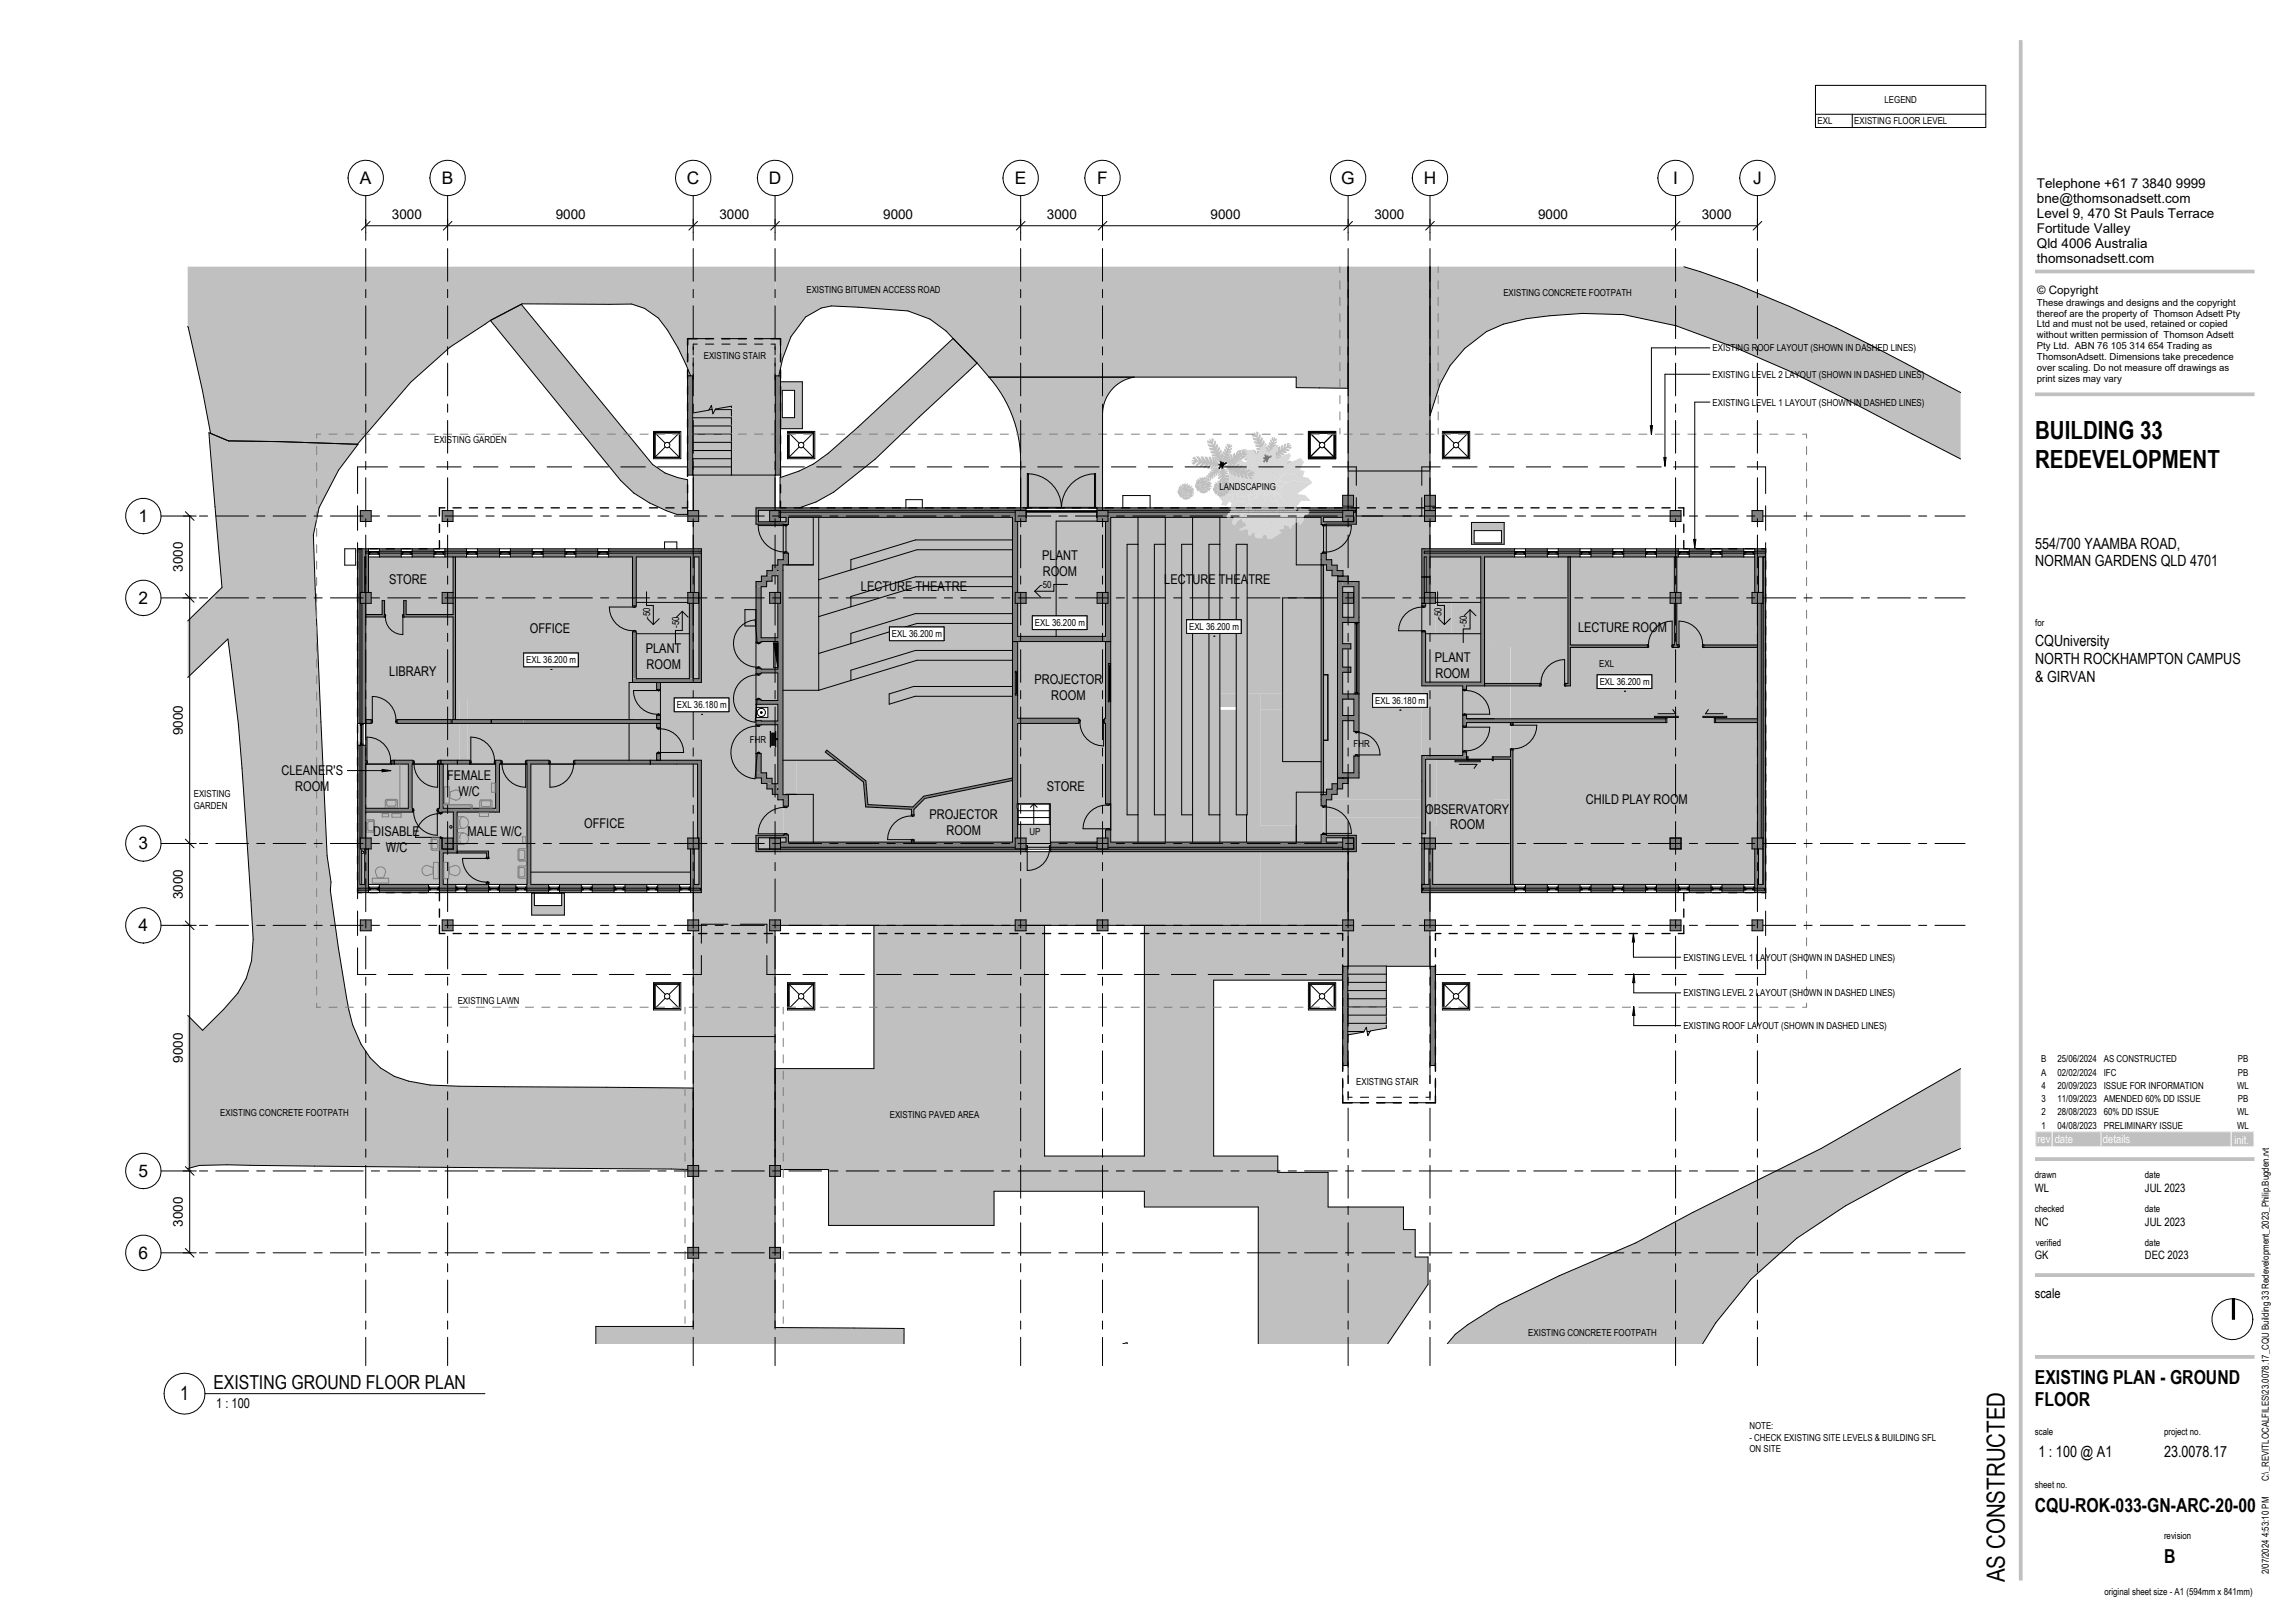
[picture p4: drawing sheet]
<svg xmlns="http://www.w3.org/2000/svg" width="841mm" height="594mm" viewBox="0 0 841 594" stroke-linecap="round" stroke-linejoin="round" font-family="sans-serif">
<defs><g id="words">
<g font-size="9.2">
<text x="745.8" y="160.9">BUILDING 33</text>
<text x="745.8" y="171.4">REDEVELOPMENT</text>
<text x="734.6" y="579.8" transform="rotate(-90 734.6 579.8)">AS CONSTRUCTED</text>
</g>
<g font-size="7.1">
<text x="78.2" y="509.2">EXISTING GROUND FLOOR PLAN</text>
<text x="745.7" y="507.2">EXISTING PLAN - GROUND</text>
<text x="66" y="513.2">1</text>
<text x="745.7" y="515.2">FLOOR</text>
<text x="745.7" y="554.2">CQU-ROK-033-GN-ARC-20-00</text>
<text x="793" y="572.8">B</text>
</g>
<g font-size="6.3">
<text x="131.9" y="67.3">A</text>
<text x="161.9" y="67.3">B</text>
<text x="251.7" y="67.3">C</text>
<text x="281.7" y="67.3">D</text>
<text x="371.9" y="67.3">E</text>
<text x="402" y="67.3">F</text>
<text x="491.5" y="67.3">G</text>
<text x="521.7" y="67.3">H</text>
<text x="613.1" y="67.3">I</text>
<text x="642.4" y="67.3">J</text>
<text x="50.7" y="191.2">1</text>
<text x="50.7" y="221.2">2</text>
<text x="50.7" y="311.2">3</text>
<text x="50.7" y="341.2">4</text>
<text x="50.7" y="431.2">5</text>
<text x="50.7" y="461.2">6</text>
</g>
<g font-size="5.6">
<text x="745.8" y="201">554/700 YAAMBA ROAD,</text>
<text x="745.8" y="207.6">NORMAN GARDENS QLD 4701</text>
<text x="745.8" y="236.6">CQUniversity</text>
<text x="745.8" y="243.2">NORTH ROCKHAMPTON CAMPUS</text>
<text x="745.8" y="249.7">&amp; GIRVAN</text>
<text x="747" y="533.9">1 : 100 @ A1</text>
<text x="793" y="533.9">23.0078.17</text>
</g>
<g font-size="4.9">
<text x="746.4" y="69">Telephone +61 7 3840 9999</text>
<text x="746.4" y="74.5">bne@thomsonadsett.com</text>
<text x="143.6" y="80.2">3000</text>
<text x="203.6" y="80.2">9000</text>
<text x="263.6" y="80.2">3000</text>
<text x="323.6" y="80.2">9000</text>
<text x="383.6" y="80.2">3000</text>
<text x="443.6" y="80.2">9000</text>
<text x="503.6" y="80.2">3000</text>
<text x="563.6" y="80.2">9000</text>
<text x="623.6" y="80.2">3000</text>
<text x="746.4" y="80">Level 9, 470 St Pauls Terrace</text>
<text x="746.4" y="85.5">Fortitude Valley</text>
<text x="746.4" y="91">Qld 4006 Australia</text>
<text x="746.4" y="96.5">thomsonadsett.com</text>
<text x="66.9" y="209.5" transform="rotate(-90 66.9 209.5)">3000</text>
<text x="381.9" y="205.1">PLANT</text>
<text x="142.6" y="214">STORE</text>
<text x="382.1" y="211">ROOM</text>
<text x="426.6" y="214.1">LECTURE THEATRE</text>
<text x="315.5" y="216.4">LECTURE THEATRE</text>
<text x="194.1" y="231.9">OFFICE</text>
<text x="578.3" y="231.6">LECTURE ROOM</text>
<text x="236.7" y="239.2">PLANT</text>
<text x="236.9" y="245">ROOM</text>
<text x="525.8" y="242.5">PLANT</text>
<text x="142.6" y="247.6">LIBRARY</text>
<text x="379" y="250.5">PROJECTOR</text>
<text x="526" y="248.3">ROOM</text>
<text x="385.3" y="256.3">ROOM</text>
<text x="66.9" y="269.5" transform="rotate(-90 66.9 269.5)">9000</text>
<text x="103.1" y="284.1">CLEANER'S</text>
<text x="163.8" y="285.7">FEMALE</text>
<text x="108.1" y="290">ROOM</text>
<text x="168" y="291.5">W/C</text>
<text x="383.6" y="289.7">STORE</text>
<text x="522.3" y="298.1">OBSERVATORY</text>
<text x="581.2" y="294.6">CHILD PLAY ROOM</text>
<text x="214.1" y="303.6">OFFICE</text>
<text x="340.6" y="300.1">PROJECTOR</text>
<text x="346.9" y="305.9">ROOM</text>
<text x="531.5" y="303.9">ROOM</text>
<text x="136.8" y="306.4">DISABLE</text>
<text x="171.3" y="306.4">MALE W/C</text>
<text x="141.4" y="312.2">W/C</text>
<text x="66.9" y="329.5" transform="rotate(-90 66.9 329.5)">3000</text>
<text x="66.9" y="389.5" transform="rotate(-90 66.9 389.5)">9000</text>
<text x="66.9" y="449.5" transform="rotate(-90 66.9 449.5)">3000</text>
<text x="745.7" y="475.5">scale</text>
<text x="79.2" y="515.9">1 : 100</text>
</g>
<g font-size="4.2">
<text x="746.5" y="107.7">© Copyright</text>
<text x="745.7" y="436.8">WL</text>
<text x="786" y="436.8">JUL 2023</text>
<text x="745.7" y="449.1">NC</text>
<text x="786" y="449.1">JUL 2023</text>
<text x="745.7" y="461.5">GK</text>
<text x="786" y="461.5">DEC 2023</text>
</g>
<g font-size="4.2" fill="#fafafa">
<text x="746.6" y="419">rev</text>
<text x="752.9" y="419">date</text>
<text x="770.6" y="419">details</text>
<text x="818.8" y="419.1">init.</text>
</g>
<g font-size="3.5">
<text x="690.6" y="37.9">LEGEND</text>
<text x="666" y="45.6">EXL</text>
<text x="679.5" y="45.6">EXISTING FLOOR LEVEL</text>
<text x="295.5" y="107.3">EXISTING BITUMEN ACCESS ROAD</text>
<text x="550.9" y="108.6">EXISTING CONCRETE FOOTPATH</text>
<text x="746.4" y="112.1">These drawings and designs and the copyright</text>
<text x="746.4" y="116">thereof are the property of Thomson Adsett Pty</text>
<text x="746.4" y="120">Ltd and must not be used, retained or copied</text>
<text x="746.4" y="124">without written permission of Thomson Adsett</text>
<text x="257.9" y="131.7">EXISTING STAIR</text>
<text x="627.6" y="128.7">EXISTING ROOF LAYOUT (SHOWN IN DASHED LINES)</text>
<text x="746.4" y="127.9">Pty Ltd. ABN 76 105 314 654 Trading as</text>
<text x="746.4" y="131.9">ThomsonAdsett. Dimensions take precedence</text>
<text x="746.4" y="135.9">over scaling. Do not measure off drawings as</text>
<text x="627.6" y="138.4">EXISTING LEVEL 2 LAYOUT (SHOWN IN DASHED LINES)</text>
<text x="746.4" y="139.8">print sizes may vary</text>
<text x="627.6" y="148.6">EXISTING LEVEL 1 LAYOUT (SHOWN IN DASHED LINES)</text>
<text x="159.1" y="162.5">EXISTING GARDEN</text>
<text x="446.8" y="179.4">LANDSCAPING</text>
<text x="381.2" y="215.5">-50</text>
<text x="238.3" y="226.8" transform="rotate(-90 238.3 226.8)">-50</text>
<text x="528.2" y="226.8" transform="rotate(-90 528.2 226.8)">-50</text>
<text x="248.9" y="230.1" transform="rotate(-90 248.9 230.1)">-50</text>
<text x="326.9" y="233.5">EXL 36.200 m</text>
<text x="379.2" y="229.5">EXL 36.200 m</text>
<text x="435.8" y="230.9">EXL 36.200 m</text>
<text x="537.6" y="229.6" transform="rotate(-90 537.6 229.6)">-50</text>
<text x="745.8" y="229.4">for</text>
<text x="192.8" y="243.1">EXL 36.200 m</text>
<text x="586" y="244.4">EXL</text>
<text x="586.2" y="251.1">EXL 36.200 m</text>
<text x="503.9" y="258">EXL 36.180 m</text>
<text x="248" y="259.6">EXL 36.180 m</text>
<text x="274.8" y="272.2">FHR</text>
<text x="496" y="273.8">FHR</text>
<text x="71" y="292.1">EXISTING</text>
<text x="71" y="296.3">GARDEN</text>
<text x="377.2" y="306">UP</text>
<text x="616.9" y="352">EXISTING LEVEL 1 LAYOUT (SHOWN IN DASHED LINES)</text>
<text x="616.9" y="365.1">EXISTING LEVEL 2 LAYOUT (SHOWN IN DASHED LINES)</text>
<text x="167.7" y="368">EXISTING LAWN</text>
<text x="616.9" y="377.1">EXISTING ROOF LAYOUT (SHOWN IN DASHED LINES)</text>
<text x="748" y="389.3">B</text>
<text x="753.9" y="389.3">25/06/2024</text>
<text x="770.9" y="389.3">AS CONSTRUCTED</text>
<text x="820" y="389.3">PB</text>
<text x="748" y="394.2">A</text>
<text x="753.9" y="394.2">02/02/2024</text>
<text x="770.9" y="394.2">IFC</text>
<text x="820" y="394.2">PB</text>
<text x="497" y="397.7">EXISTING STAIR</text>
<text x="748.1" y="399">4</text>
<text x="753.9" y="399">20/09/2023</text>
<text x="770.9" y="399">ISSUE FOR INFORMATION</text>
<text x="819.8" y="399">WL</text>
<text x="748.1" y="403.9">3</text>
<text x="753.9" y="403.9">11/09/2023</text>
<text x="770.9" y="403.9">AMENDED 60% DD ISSUE</text>
<text x="820" y="403.9">PB</text>
<text x="80.7" y="409">EXISTING CONCRETE FOOTPATH</text>
<text x="326.1" y="409.8">EXISTING PAVED AREA</text>
<text x="748.1" y="413.6">1</text>
<text x="748.1" y="408.7">2</text>
<text x="753.9" y="413.6">04/08/2023</text>
<text x="753.9" y="408.7">28/08/2023</text>
<text x="770.9" y="413.6">PRELIMINARY ISSUE</text>
<text x="770.9" y="408.7">60% DD ISSUE</text>
<text x="819.8" y="413.6">WL</text>
<text x="819.8" y="408.7">WL</text>
<text x="745.7" y="431.7">drawn</text>
<text x="786" y="431.7">date</text>
<text x="745.7" y="444.2">checked</text>
<text x="786" y="444.2">date</text>
<text x="746" y="456.5">verified</text>
<text x="786" y="456.5">date</text>
<text x="560" y="489.4">EXISTING CONCRETE FOOTPATH</text>
<text x="641.1" y="523.7">NOTE:</text>
<text x="641.1" y="527.9">- CHECK EXISTING SITE LEVELS &amp; BUILDING SFL</text>
<text x="745.7" y="525.9">scale</text>
<text x="793" y="525.9">project no.</text>
<text x="641.1" y="532">ON SITE</text>
<text x="745.7" y="545.4">sheet no.</text>
<text x="831.5" y="542.9" transform="rotate(-90 831.5 542.9)">C:\_REVITLOCALFILES\23.0078.17_CQU Building 33 Redevelopment_2023_Philip.Bugden.rvt</text>
<text x="793" y="564">revision</text>
<text x="831.5" y="576.9" transform="rotate(-90 831.5 576.9)">2/07/2024 4:53:10 PM</text>
<text x="771.2" y="584.6">original sheet size - A1 (594mm x 841mm)</text>
</g>
</g></defs>
<g fill="#808080">
<path d="M132 187.1h4v4h-4z"/>
<path d="M162 187.1h4v4h-4z"/>
<path d="M252 187.1h4v4h-4z"/>
<path d="M282 187.1h4v4h-4z"/>
<path d="M372 187.1h4v4h-4z"/>
<path d="M402 187.1h4v4h-4z"/>
<path d="M492 187.1h4v4h-4z"/>
<path d="M522 187.1h4v4h-4z"/>
<path d="M612 187.1h4v4h-4z"/>
<path d="M642 187.1h4v4h-4z"/>
<path d="M642 217.1h4v4h-4z"/>
<path d="M612 217.1h4v4h-4z"/>
<path d="M522 217.1h4v4h-4z"/>
<path d="M492 217.1h4v4h-4z"/>
<path d="M402 217.1h4v4h-4z"/>
<path d="M372 217.1h4v4h-4z"/>
<path d="M282 217.1h4v4h-4z"/>
<path d="M252 217.1h4v4h-4z"/>
<path d="M162 217.1h4v4h-4z"/>
<path d="M132 217.1h4v4h-4z"/>
<path d="M132 307.1h4v4h-4z"/>
<path d="M162 307.1h4v4h-4z"/>
<path d="M132 337.1h4v4h-4z"/>
<path d="M162 337.1h4v4h-4z"/>
<path d="M252 307.1h4v4h-4z"/>
<path d="M252 337.1h4v4h-4z"/>
<path d="M282 337.1h4v4h-4z"/>
<path d="M282 307.1h4v4h-4z"/>
<path d="M372 307.1h4v4h-4z"/>
<path d="M402 307.1h4v4h-4z"/>
<path d="M402 337.1h4v4h-4z"/>
<path d="M372 337.1h4v4h-4z"/>
<path d="M492 307.1h4v4h-4z"/>
<path d="M522 307.1h4v4h-4z"/>
<path d="M522 337.1h4v4h-4z"/>
<path d="M492 337.1h4v4h-4z"/>
<path d="M612 307.1h4v4h-4z"/>
<path d="M612 337.1h4v4h-4z"/>
<path d="M642 337.1h4v4h-4z"/>
<path d="M642 307.1h4v4h-4z"/>
<path d="M252 427.1h4v4h-4z"/>
<path d="M252 457.1h4v4h-4z"/>
<path d="M282 457.1h4v4h-4z"/>
<path d="M282 427.1h4v4h-4z"/>
</g>
<g fill="#c0c0c0">
<path d="M230.5 250.1h10.1l.2 2.9h1l.2-.4v9.5l-.2-.4h-1l-.2 2h-10.1z"/>
<path d="M230.5 265.1h10.1l.2 1.9h1l.2-.4v9.5l-.2-.4h-1l-.2 2.9h-10.1z"/>
<path d="M288.9 189.6h9.1v17.4h-9.1v-4.3h-.5v-.4l-.4-.1v-9.5l.4-.1v-.4h.5z"/>
<path d="M475 189.6h9.1v2.6h.5v.4l.4 .2v9.4l-.4 .1v.4h-.5v4.3h-9.1z"/>
<path d="M644.4 311.1v13h1.6v-13zM544 204.1v46.3h3.5v-13.3h6v13.3h11.2l.1 .4-.1 .6-11.2-.1v12.1h56.9v-.3h.4v1.7h-56.4l.1 .9h-1v8.7h1l-.1 49.7h88.6v-13h-1v-4h2v-42.3h-15.8v-1.7h.4v.3h15.4v-26.2l-20 .1-.2-.4 .2-.6h20v-15.2h-2v-4h1v-13h-28.5v13h1.5v4h-1.5v15.2h.8v1h-2.5l-.2-.4 .2-.6h.8v-15.2h-1.6v-4h1.6v-13h-38.1v32.2h28.6l.1 .6-.1 .4-28.6-.1v14.1l-1.7 .1h-.4v-1h1.2v-46.3zM256 307.1v4h-1.6v13h1.7zM526.4 278.2v24.5h-4v2.8h-1.4v1.6h.9v17h1.7v-13h-1.6v-4h4v4h-1v13h28.5v-31h-6v-14.8l-.6 .4v-.4l-9.2 .2-1.7-.3zM132.5 311.1v.9a.45 .45 0 0 1 .8 .1 .45 .45 0 0 1-.4 .6l-.4-.1v11.5h1.1v-13h1.4zM277.9 307v4.1h4.1v-4h4v1.5h2v-1.6zM486 307v1.6h6v-1.5h4l.1 4v-4.1zM612 307.1h4v4h-4zM372.9 302.1v5h3.1v2.8h.4v.6h8.2v-.6h.4l-.1-7.8zM447 260.1v48.5h9.8v-10h-3.8v-38.5zM291.9 278.6v12.6h-3v4.2h-.5v.4l-.3 .2-.6-.2v-.4h-.5v10.5h.5v-.4l.4-.1 .5 .1v.4h.5v2.7h45.1l-.1-.9 .4-.1 .6 .1v.9h36.1v-22.6l-32.1 6.6-4 4v2.4l-.6 .1-.4-.1 .1-2.4-16.8-.9-.8-9.1-10.2-8zM461.8 260.1v42.3h13.2v-12.1h9.1v-11.2h-14.1v-19zM485 207v40.3h1.6v24h-1.6v19h1v-5.2h4.1v-72l2-.1h-1.9v-2h-2.1v-2h-2v-2zM277 265.6v10.5h.5v-.4l.4-.1 .5 .1v.4h.5v7.1h2v2h2v2h2.1v-21.6h-6.1h-.5v.4l-.3 .2-.6-.2v-.4zM492 264.1v19.1h4.1v-6.2h.5v-.4l.3-.1 .6 .1v.4h.5v-9h-.5v.4l-.4 .2-.5-.2v-.4h-.5v-3.9zM135 204.1v13h1v4h-2v4.1h6v-5.1h.9v5h.3l.1 .6-.1 .4h-7.2v37.6h2l.5 .6-.1 .6-.4 .2h-2v13.5l.5 .2 .1 .4-.1 .6-.4 .2h9.5l-.5-.6 .1-.6 .4-.2h7.7l.5 .6-.1 .6-.4 .2h9.5l-.5-.6 .1-.6 .4-.2h7.5v-13.5h-2.6v-1.4h.3v-37.6h-18.4l-.1-.4 .1-.6h.3v-5h.9v5.1h17.2v-4.1h-4v-4h4v-13zM171.3 265.1v13.5l1.2 .2v1l-.4 .2h9.5l-.5-.6 .1-.6 .4-.2 2.3 .2v1l-.4 .2h9.5l-.5-.6 .1-.6 .4-.2h8.1l.5 .6-.1 .6-.4 .2h9.5l-.5-.6 .1-.6 .4-.2h19.9v-13.5zM533.2 278.7h9.2v.4h-9.2zM284.4 270.8l.4 .2zM145.1 263.9l.4-.2h19.8v1.4h-19.8l-.4-.2zM277 258.1v6l8 .1v-6.1zM166.9 204.1v59.6h1.4v-7.5h3v7.5h59.2v-13.6h1.3v-18.6l.2-.4h1l.2 1.1h19.4v-11.1h-.6v-.4h-18.8l-.2 1.7h-1l-.2-.4v-17.9zM277.2 259.3h4.2v3.6h-4.2zM624.1 262.5h8.7v.4h-8.7zM606.3 262.5h8.7v.4h-8.7zM492 256.2v6h4.1v-6zM277 246.9v9.5h.5v-.4l.6-.1 .4 .1v.4h.4v.3h6.1v-10.1h-6.1v.3h-.4v.4l-.4 .1-.6-.1v-.4zM492 228.1v7.8h3v1.9h-3v6.7h3v1.9h-3v7.9h4.6v-26.2zM497.6 228.1v26.2h.4v-26.2zM447 189.6v64.5h6v-54.6h4v54.6h13v-35h14.1v-12.1h-9.1v-17.4zM298 189.6v17.4h-11.1v46h13.1v-63.4zM254.4 204.1v13h1.6v4h-2v27.6h2.1v-44.6zM277 235.4v9.5h.5v-.4l.6-.1 .4 .1v.4h.4v.3h6.1l-1.5-9.6h1.5v-.5h-6.1v.3h-.4v.4l-.4 .1-.6-.1v-.4zM282.9 211v2h-2v2h-2v18.7h6.1v-12.6h-3v-4h3v-6.1zM376.1 187.7l-.1 3.4h-3.1v26h3.1v4h-3.1v12.1h14.1v-42.2h15l-.1-3.3zM532 220.7v11.5h10.6v-11.5zM521 222v9.5l.2-.4 .6-.1 .6 .5v.7h3.6v-11.1h-3.6l-.2 1.3h-1zM492 215v2.1h4v4h-4v5.1h4.1v-11.2zM521.9 211.4l.1 9.7v-4h.6v-5.7zM644.4 204.1v13h1.6v-13zM485.5 192.2v.4l-.5 .2v9.4l.5 .1v.4h.5v-10.5zM287 192.2v10.5h.5v-.4l.5-.1v-9.5l-.5-.1v-.4zM485 189.6v1.6h11.1v-1.6l-.1 1.5h-4v-1.5zM277.9 187v4.2h10.1v-1.6h-2v1.5h-4v-4l3.5-.1z"/>
<path d="M536 278.2l1.7 .1zM538 278.2l8.9 .1zM547.2 278.2l.3 .1z"/>
</g>
<g fill="#808080">
<path d="M256.1 307.1h.9v20l-.9-3z"/>
<path d="M288 306.1h.9v2.5h-.9z"/>
<path d="M277 306.1h11v.9h-11z"/>
<path d="M277 307h.9v5.1h-.9z"/>
<path d="M277.9 311.2h8.1v.9h-8.1z"/>
<path d="M496.1 306.1h.9v5.1h-.9z"/>
<path d="M486 306.1h10.1v.9h-10.1z"/>
<path d="M646.1 307.1h.9v20l-.9-3z"/>
<path d="M484.1 189.6h.9v2.5h-.9z"/>
<path d="M485 191.2h12v.9h-12z"/>
<path d="M497 186.1v5.1h-.9v-1.6z"/>
<path d="M253 326.2v.9h4l-.2-.9zM241 326.2v.9h8v-.9zM229 326.2v.9h8v-.9zM217 326.2v.9h8v-.9zM205 326.2v.9h8v-.9zM193 326.2v.9h8v-.9zM183 326.2v.9h6v-.9zM171 326.2v.9h8v-.9zM139 326.2v.9h18v-.9zM161 326.2v.9h6v-.9zM131 326.2v.9h4v-.9z"/>
<path d="M253 325.5v.7h3.8l-.3-.7zM241 325.5v.7h8v-.7zM229 325.5v.7h8v-.7zM217 325.5v.7h8v-.7zM205 325.5v.7h8v-.7zM193 325.5v.7h8v-.7zM183 325.5v.7h6v-.7zM171 325.5v.7h8v-.7zM161 325.5v.7h6v-.7zM139 325.5v.7h18v-.7zM131 325.5v.7h4v-.7z"/>
<path d="M253 324.1v1.4h3.5l-.4-1.4zM241 324.1v1.4h8v-1.4zM229 324.1v1.4h8v-1.4zM217 324.1v1.4h8v-1.4zM205 324.1v1.4h8v-1.4zM193 324.1v1.4h8v-1.4zM183 324.1v1.4h6v-1.4zM171 324.1v1.4h8v-1.4zM161 324.1v1.4h6v-1.4zM139 324.1v1.4h18v-1.4zM131.9 324.1v1.4h3.1v-1.4z"/>
<path d="M643 326.2v.9h4l-.3-.9zM631 326.2v.9h8v-.9zM619 326.2v.9h8v-.9zM607 326.2v.9h8v-.9zM595 326.2v.9h8v-.9zM583 326.2v.9h8v-.9zM571 326.2v.9h8v-.9zM559 326.2v.9h8v-.9zM521.3 326.2l-.3 .9h34v-.9z"/>
<path d="M631 325.5v.7h8v-.7zM643 325.5v.7h3.7l-.2-.7zM619 325.5v.7h8v-.7zM607 325.5v.7h8v-.7zM595 325.5v.7h8v-.7zM583 325.5v.7h8v-.7zM571 325.5v.7h8v-.7zM559 325.5v.7h8v-.7zM521.5 325.5l-.2 .7h33.7v-.7z"/>
<path d="M643 324.1v1.4h3.5l-.4-1.4zM631 324.1v1.4h8v-1.4zM619 324.1v1.4h8v-1.4zM607 324.1v1.4h8v-1.4zM595 324.1v1.4h8v-1.4zM583 324.1v1.4h8v-1.4zM571 324.1v1.4h8v-1.4zM559 324.1v1.4h8v-1.4zM521.9 324.1l-.4 1.4h33.5v-1.4z"/>
<path d="M643 201.1v.9h4v-.9zM631 201.1v.9h8v-.9zM619 201.1v.9h8v-.9zM607 201.1v.9h8v-.9zM595 201.1v.9h8v-.9zM583 201.1v.9h8v-.9zM571 201.1v.9h8v-.9zM559 201.1v.9h8v-.9zM521.9 201.1v.9h33.1v-.9z"/>
<path d="M631 202v.7h8v-.7zM643 202v.7h4v-.7zM607 202v.7h8v-.7zM619 202v.7h8v-.7zM595 202v.7h8v-.7zM583 202v.7h8v-.7zM571 202v.7h8v-.7zM559 202v.7h8v-.7zM521.9 202v.7h33.1v-.7z"/>
<path d="M643 202.7v1.4h4v-1.4zM631 202.7v1.4h8v-1.4zM619 202.7v1.4h8v-1.4zM607 202.7v1.4h8v-1.4zM595 202.7v1.4h8v-1.4zM583 202.7v1.4h8v-1.4zM571 202.7v1.4h8v-1.4zM559 202.7v1.4h8v-1.4zM521.9 202.7v1.4h33.1v-1.4z"/>
<path d="M475.2 186.1l-.1 .9h.5l1.1-.8 2.7 .5 .3 .3h17.1l.2-.9zM404 186.1v.9h46.9v-.9z"/>
</g>
<path d="M475.6 187h4.1l-.3-.3-2.7-.5zM450.9 186.1v.9h24.2l.1-.9zM469 186.6l.1 .2z" fill="#a6a6a6"/>
<path d="M469 186.6l.1 .2z" fill="#b5b5b5"/>
<path d="M496 187.7l.1 1.9 .5-1.9zM478.4 188.6l-.6 .5v.5h14.2v-1.9h-12.2l-.5 .7zM451.1 189.6h.8l-.2-.3zM406 187.7v1.9h43.6l-.3-.3 1.2-1.6z" fill="#808080"/>
<path d="M450.5 187.7h29.3l-.5 .7-.9 .2-.6 .5v.5h-25.9l-.2-.3-.6 .3h-1.5l-.3-.3z" fill="#a6a6a6"/>
<path d="M479.7 187l.4 .4-.3 .3h12.2v-.6h4v.6h.6l.2-.7zM404 187l2 .1v.6h44.5l.4-.7zM475.1 187l-.1 .4 .6-.4z" fill="#808080"/>
<path d="M450.9 187h24.2l-.1 .4 .6-.4h4.1l.4 .4-.3 .3h-29.3z" fill="#a6a6a6"/>
<g fill="#808080">
<path d="M277 186.1h.9v6h-.9z"/>
<path d="M277.9 191.2h11v.9h-11z"/>
<path d="M288 189.6h.9v1.6h-.9z"/>
<path d="M256.1 202.7h.9v47.4h-.9z"/>
<path d="M223.6 201.1h33.4v.9h-33.4z"/>
<path d="M223.6 202.7h32.5v1.4h-32.5z"/>
<path d="M223.6 202h33.4v.7h-33.4z"/>
<path d="M133.6 204.1h1.4v13h-1.4z"/>
<path d="M133.6 311.1h1.4v13h-1.4z"/>
<path d="M253 311.1h1.4v13h-1.4z"/>
<path d="M255.6 278.6h1.4v28.5h-1.4z"/>
<path d="M231.8 248.7h24.3v1.4h-24.3z"/>
<path d="M252.6 221.1h1.4v27.6h-1.4z"/>
<path d="M253 204.1h1.4v13h-1.4z"/>
<path d="M193.1 280h1.4v44.1h-1.4z"/>
<path d="M181.6 280h1.4v17.6h-1.4z"/>
<path d="M161 280h1.4v16.2h-1.4z"/>
<path d="M161 311.1h1.4v13h-1.4z"/>
<path d="M162.4 311.2h5.1v1.4h-5.1z"/>
<path d="M166.1 297.6h1.4v13.6h-1.4z"/>
<path d="M149.6 280h1.4v16.2h-1.4z"/>
<path d="M371 189.6h1v1.5h.9v26h-.9v4h.9v14h-1.9z"/>
<path d="M287 192.1l1.9 .1z"/>
<path d="M285 205.1h1.9v3.9h-1.9z"/>
<path d="M283 207.1h2v1.9h-2z"/>
<path d="M283 209l1.9 .1z"/>
<path d="M281 209.1h4v1.9h-4z"/>
<path d="M281 211h1.9v2h-1.9z"/>
<path d="M279 211.1h2v1.9h-2z"/>
<path d="M279 213h1.9v2h-1.9z"/>
<path d="M277 213.1h2v1.9h-2z"/>
<path d="M286.9 205.1l.1 1.9z"/>
<path d="M277 283.2h3.9v1.9h-3.9z"/>
<path d="M279 285.1h1.9v2h-1.9z"/>
<path d="M280.9 285.2h2v1.9h-2z"/>
<path d="M281 287.1h1.9v2h-1.9z"/>
<path d="M282.9 287.2h2.1v1.9h-2.1z"/>
<path d="M283 289.1h1.9v2h-1.9z"/>
<path d="M284.9 289.2l.1 1.9z"/>
<path d="M285 209h1.9v84.1h-1.9v-72h1v-4h-1z"/>
<path d="M286.9 291.2h2v1.9h-2z"/>
<path d="M278.9 233.7h6.1v1.4h-6.1z"/>
<path d="M278.9 245.2h6.1v1.4h-6.1z"/>
<path d="M278.9 256.7h6.1v1.4h-6.1z"/>
<path d="M278.9 264.2h6.1v1.4h-6.1z"/>
<path d="M492 283.2h6v1.9h-6z"/>
<path d="M492.1 285.1h1.9v2h-1.9z"/>
<path d="M486.1 289.2h3.9v1.9h-3.9z"/>
<path d="M492 226.2h6v1.9h-6z"/>
<path d="M492 235.9h3v1.9h-3z"/>
<path d="M492 254.3h4.1v1.9h-4.1z"/>
<path d="M492 262.2h4.1v1.9h-4.1z"/>
<path d="M486.1 291.1h1.9v2h-1.9z"/>
<path d="M484.1 291.2h2v1.9h-2z"/>
<path d="M492 285.2l.1 1.9z"/>
<path d="M490.1 213.1h1.9v72h-1.9z"/>
<path d="M488.1 287.2h2v1.9h-2z"/>
<path d="M488.1 289.1l1.9 .1z"/>
<path d="M492 213.1h4.1v1.9h-4.1z"/>
<path d="M492.1 211.1h1.9v2h-1.9z"/>
<path d="M486.1 207.1h3.9v1.9h-3.9z"/>
<path d="M486.1 205.1h1.9v2h-1.9z"/>
<path d="M484.1 205.1h2v1.9h-2z"/>
<path d="M490.2 211.1h1.9v1.9h-1.9z"/>
<path d="M488.1 209.1h4v1.9h-4z"/>
<path d="M488.1 209l1.9 .1z"/>
<path d="M406 189.6h1v45.5h-1.9v-14h.9v-4h-.9v-26h.9z"/>
<path d="M286 311.2h90v.9h-90z"/>
<path d="M286 308.6h86v1.9h-86z"/>
<path d="M286 310.5h86v.6l4 .1h-90z"/>
<path d="M492 244.5h3v1.9h-3z"/>
<path d="M372.9 233.2h32.2v1.9h-32.2z"/>
<path d="M522.6 211.4h1.4v5.7h-1.4z"/>
<path d="M643 204.1h1.4v13h-1.4z"/>
<path d="M644 221.1h1.4v86h-1.4z"/>
<path d="M646.1 221.1h.9v86h-.9z"/>
<path d="M645.4 221.1h.7v86h-.7z"/>
<path d="M643 311.1h1.4v13h-1.4z"/>
<path d="M523.6 311.1h1.4v13h-1.4z"/>
<path d="M522.4 276.8h15v1.4h-15z"/>
<path d="M522.4 249.9h21.6v1.4h-21.6z"/>
<path d="M521 231.5h1.4v19.8h-1.4z"/>
<path d="M542.6 204.1h1.4v45.8h-1.4z"/>
<path d="M252 137.7h1.9v36.4h-1.9z"/>
<path d="M284.1 137.7h1.9v36.4h-1.9z"/>
<path d="M401.9 186.1l.1 .9h2v-.9zM285.5 186.1v.9h90.5l.1-.8z"/>
<path d="M402 187l-.1 .7 .1-.6h2zM376 187.1l.1 .6zM285.5 187v.7h86.5v-.6h4z"/>
<path d="M401.9 187.7l.1 1.9zM376 187.7l.1 1.9zM285.5 187.7v1.9h86.5v-1.9z"/>
<path d="M131 273.1v34h.9v-34zM131 201.1v64h.9v-64z"/>
<path d="M131.9 273.1v34h.7v-34zM131.9 201.1v64h.7v-44h-.6v-4h.6v-16z"/>
<path d="M132.6 273.1v34h1.4v-34zM132.6 221.1v44h1.4v-44zM132.6 201.1v16h1.4v-16z"/>
<path d="M145.5 263.7v1.4h19.8v-1.4zM134 263.7v1.4h2v-1.4z"/>
<path d="M240.6 262.1v1.6h1.4v-1.6zM240.6 250.1v2.5h1.4v-2.5z"/>
<path d="M231.8 231.5v17.2h1.4v-17.2zM231.8 204.1v17.9h1.4v-17.9z"/>
<path d="M160.7 296.2v1.4h20.9v-1.4zM134 296.2v1.4h17.2v-1.4z"/>
<path d="M277 256.4v1.7h1.9v-1.7zM277 244.9v2h1.9v-2zM277 215v20.4h1.9v-20.4z"/>
<path d="M287 305.9l1.9 .2zM287 293.1v2.3h1.9v-2.3z"/>
<path d="M484.1 305.8v2.8h1.9v-2.8zM484.1 293.1v2.2h1.9v-2.2z"/>
<path d="M484.1 202.7v2.4h1.9v-2.4zM484.1 192.1l1.9 .1z"/>
<path d="M404.8 263.2v1.9h.3v-1.9zM372.9 263.2v1.9h22.4v-1.9z"/>
<path d="M521 305.1v.4h1.4v-.4zM521 276.8v9.5h1.4v-9.5z"/>
<path d="M536 275.6v1.2h1.4v-1.2zM536 262.1v4h1.4v-4zM536 251.3v1.3h1.4v-1.3z"/>
<path d="M628.6 263.4v1.4h15.4v-1.4zM537.4 263.4v1.4h73v-1.4z"/>
</g>
<g fill="#c0c0c0">
<path d="M254 174.1v13h2v4h-2v10h3v49h-15v28.5h15v48.5h-3v10h2v4h-2v38.7h30v-38.7h-2v-4h4v2h86v-2h4v2h26v-2h4v2h50.8v-27h-179.8v-6h10v-13h-2v-2h-2v-2h-2v-2h-2v-2h-2v-72h2v-2h2v-2h2v-2h2v-2h2v-13h-10v-6h7v-12zM461.8 312.1v27h30.2v-2h2v-25zM273 223.4h4v6h-4z"/>
<path d="M486 299.7v6.4h11v6h-3v25h2v4h-2v12.9l30 .1v-13h-2v-4h2v-10h-3v-27.4zM494 172.6v8.9h2v4h-2v.6h3v6h-11v13h2v2h2v2h2.1v2h1.9v2h4v72h-4v2h-2v2h-2v2h-2v2h33v-92h3v-10h-2v-9.6h2v-8.9z"/>
</g>
<g fill="#808080">
<path d="M131 307.1h.9v18.4h-.9z"/>
<path d="M492 311.2h5v.9h-5z"/>
<path d="M646.1 204.1h.9v17h-.9z"/>
<path d="M277.9 186.1h7.6v.9h-7.6z"/>
</g>
<g fill="#c0c0c0">
<path d="M253.9 171.1h14.1v3h-14.1z"/>
<path d="M253.9 168.1h14.1v3h-14.1z"/>
<path d="M253.9 165.1h14.1v3h-14.1z"/>
<path d="M253.9 162.1h14.1v3h-14.1z"/>
<path d="M253.9 159.1h14.1v3h-14.1z"/>
<path d="M253.9 156.1h14.1v3h-14.1z"/>
<path d="M253.9 153.1h14.1v3h-14.1z"/>
<path d="M253.9 151.3l5.8-1 .2-.2h1.1l.2 1.5 .9-1.5h5.9v3h-14.1z"/>
<path d="M262.2 149.9l-.1 .2h5.9v-1.2zM260.7 148.6l-.8 1.5h1.1z"/>
</g>
<g fill="#808080">
<path d="M492 354.1h1.9v36.4h-1.9z"/>
<path d="M524.1 354.1h1.9v36.4h-1.9z"/>
</g>
<g fill="#c0c0c0">
<path d="M493.9 354h14.1v3h-14.1z"/>
<path d="M493.9 357h14.1v3h-14.1z"/>
<path d="M493.9 360h14.1v3h-14.1z"/>
<path d="M493.9 363h14.1v3h-14.1z"/>
<path d="M493.9 366h14.1v3h-14.1z"/>
<path d="M493.9 369h14.1v3h-14.1z"/>
<path d="M493.9 372h14.1v3h-14.1z"/>
<path d="M493.9 375h14.1v1.7l-5.8 1.1-.1 .2h-1.1l-.3-1.6-.8 1.6h-6z"/>
<path d="M501 378l.2 1.5 .9-1.5zM493.9 378v1.2l5.8-1 .2-.2z"/>
</g>
<g fill="#808080">
<path d="M492 181.5h4v4h-4z"/>
<path d="M522 181.5h4v4h-4z"/>
<path d="M496.1 213.1h1.9v13.1h-1.9z"/>
<path d="M166 204.1h.9v59.6h-.9z"/>
<path d="M147.9 220.1h.9v5.1h-.9z"/>
<path d="M140 220.1h.9v5.1h-.9z"/>
<path d="M303 274.9l14.3 11.2 .1 1.3-15-11.8z"/>
<path d="M316.4 286.6l1 .8 .7 8.3h-.9z"/>
<path d="M318.1 294.8l17.7 1-.9 .8-16.8-.9z"/>
<path d="M334.5 295.7l4-3.9 1.6-.4-4.3 4.4z"/>
<path d="M340.1 291.4l30.9-6.3v.9l-32.1 6.6z"/>
<path d="M167.5 311.9h11.5v.7h-11.5z"/>
<path d="M148 225.2v.9h18v-.9zM134 225.2v.9h6.8v-.9z"/>
<path d="M334 308.1v.5h.9v-.5zM334 296.6v2h.9v-2z"/>
<path d="M547.2 277.3v.9h6.3v-.9zM537.4 277.3v.9h.3v-.9z"/>
<path d="M553.5 274.8v49.3h.9v-49.3zM553.5 264.8v.5h.9v-.5z"/>
<path d="M178.3 323.7v.4h.7v-.4zM178.3 312.6v1.6h.7v-1.6z"/>
<path d="M161 307.2v3.9h.9v-3.9zM161 297.6l.9 .1z"/>
</g>
<g fill="#c0c0c0">
<path d="M68.8 97.7h215.3v76.4h-16.1v-25.2l-5.8 1-1 1.7-.5-3-1 1.7-5.8 1v22.8v-36.4h-.8a76.7 76.7 0 0 0-11.8-21.1l-5.1-3.6-4.7-1.6-40.2-.1-11.6 6.1-14.8 9.8-14.4 12.9-19.5 22.7-28.5-1-18.8-.2-6.5-2.8-3-15.8-5.4-23.4z"/>
<path d="M79 187.6h37.6l-1.8 8.5 5.1 117.5 1.4 9.6-.2 3.1 2.9 21.1 3 18.3a44.6 44.6 0 0 0 8.6 21.9l3.9 3.7 5 3.1 5.2 1.8 7.9 1.4 10.6 .4 85.8 .7v28.4h-2v1.5l-168.8-1.8-10.1 .3-4.3 1.1v-56.1l5.4 5.4 7.7-7.6a31.8 31.8 0 0 0 10.9-25.7l-2.1-33.7a781.2 781.2 0 0 0-7.2-76.3l-14.7 14.1v-20.8l12.5-12.2z"/>
<path d="M494 97.7h30v74.9h-30z"/>
<path d="M320.2 339.1h51.8v2h4v-2h6.8v84.5h36.6v-84.5h72.6v2h2v12.9l-2 .1v5.1h-47.3v64.4h23.6v6h18.4v12.7h27.6v8.3h4.3v10h4.7v10l-14.8 21.9h-47.4v-50.2h-41.7v-5.8h-55.1v12.5h-60.7v-20.4h-17.6v-1.5h-2v-35.5h36.2z"/>
<path d="M179.7 117.4l11.3-5.9 48.1 58.7 4.6 3.1 4.6 1.7 3.7 .8v12.7h-4l-3.8-1.4-6.2-2.8-5.7-3.6-4.9-4.6z"/>
<path d="M285.8 175l7-2.4 5.3-2.6 5.4-3.8 10.8-9.6 35-32.6 8.8 9-37.4 35.3-15.2 12-6.5 3.7-6.1 2.1h-7.1z"/>
<path d="M284.1 97.7h209.9v44.6l-19-.3v-3.8h-112.6l-4.3-5.1-11.4-11.8-5.9-4.4-8.1-3-18.1-1.3-10-.5-3.7 .8-5.7 3.2-5.4 7.3-3 7.9-1.4 6.4h-1.3z"/>
<path d="M76.6 158.6l7.1 3 18.8 .2 28.7 1-7.1 9.5-7.2 13.8-.3 1.5h-37.6z"/>
<path d="M533.3 488.9l-3 3.6h93.6l4.9-7.8 12.8-15.9 16.9-15.1 17.8-11.8 22.2-12.1 20-8.9v-29.3l-51.1 29.2-47 23.5-21 11.1-28.1 12.1-22.1 10.8-11.4 7.1zM254 379.8v47.3h2v4h-2v26h2v4h-2v25h-35.7v6.4h113v-5.7l-47.3-.3v-25.4h-2v-4h2v-26h-2v-4h2v-47.3zM411.4 492.5h1.7l-.1-.5zM524 97.7v54.6l3.7-11.6 3.7-6.7 5.3-6.3 8-6.2 6.2-2.7 8.4-2 8.4-1.1 12.2-.8 15 .4 19.3 4.1 22.1 8.2 19.1 8.2 21.2 10.5 41.9 21.9v-24.4l-7.4-3.8a664.3 664.3 0 0 0-74.3-35.6l-13.7-4.8-6-1.9z"/>
</g>
<g fill="#808080">
<path d="M612 307.1h4v4h-4z"/>
<path d="M191.8 263.7h40v1.4h-40z"/>
<path d="M521 286.3h1.4v18.8h-1.4z"/>
<path d="M405.1 304.1v3h.9v1.5h1v-4.5zM405.1 235.1v59.5h1.9v-59.5zM406.2 243.1h.8v14h-.8z"/>
<path d="M371 235.1v73.5h1v-1.5h.9v-10.8h-.2l.2-61.2zM372.1 246h.8v8.7h-.8z"/>
<path d="M163 201.1v.9h7.5v-.9zM151 201.1v.9h8v-.9zM139 201.1v.9h8v-.9zM134 201.1v.9h1v-.9z"/>
<path d="M163 202v.7h7.5v-.7zM151 202v.7h8v-.7zM139 202v.7h8v-.7zM134 202v.7h1v-.7z"/>
<path d="M163 202.7v1.4h7.5v-1.4zM151 202.7v1.4h8v-1.4zM139 202.7v1.4h8v-1.4zM134 202.7v1.4h1v-1.4z"/>
<path d="M223 201.1v.9h.6v-.9zM211 201.1v.9h8v-.9zM199 201.1v.9h8v-.9zM187 201.1v.9h8v-.9zM174.9 201.1v.9h8.1v-.9zM170.5 201.1v.9h.4v-.9z"/>
<path d="M223 202v.7h.6v-.7zM211 202v.7h8v-.7zM199 202v.7h8v-.7zM187 202v.7h8v-.7zM174.9 202v.7h8.1v-.7zM170.5 202v.7h.4v-.7z"/>
<path d="M211 202.7v1.4h8v-1.4zM223 202.7v1.4h.6v-1.4zM199 202.7v1.4h8v-1.4zM187 202.7v1.4h8v-1.4zM170.5 202.7v1.4h.4v-1.4zM174.9 202.7v1.4h8.1v-1.4z"/>
<path d="M496.1 277v6.2h1.9v-6.2zM496.1 254.3v13.7h1.9v-13.7z"/>
</g>
<path d="M497.1 228.6v25.2" fill="none" stroke="#808080" stroke-width=".37"/>
<g fill="#808080">
<path d="M496.6 228.1h1v.5h-1z"/>
<path d="M496.6 253.8h1v.5h-1z"/>
<path d="M521 201.1h.9v10.3h-.9z"/>
<path d="M522.6 204.1h1.4v7.3h-1.4z"/>
<path d="M248 278.6h7.6v1.4h-7.6z"/>
<path d="M160.8 278.6h.8v1.4h-.8z"/>
<path d="M210.6 278.6h27.6v1.4h-27.6z"/>
<path d="M231.8 263.7h10.2v1.4h-10.2z"/>
<path d="M238.3 278.6h9.7v1.4h-9.7z"/>
<path d="M180 263.7h11.8v1.4h-11.8z"/>
<path d="M240.6 276.1v2.5h1.4v-2.5zM240.6 265.1v1.5h1.4v-1.5z"/>
<path d="M277 276.1v7.1h1.9v-7.1zM277 264.1v1.5h1.9v-1.5z"/>
</g>
<g fill="#c0c0c0">
<path d="M524 204.1h18.6v16.6h-16.6v-3.6h-2z"/>
<path d="M522.4 232.2h20.2v17.7h-20.2z"/>
<path d="M413 199.5h4v99.1h-4z"/>
<path d="M423 199.5h4v99.1h-4z"/>
<path d="M433 199.5h4v99.1h-4z"/>
<path d="M443 199.5h4v99.1h-4z"/>
<path d="M453 199.5h4v99.1h-4z"/>
<path d="M407 189.6h10v9.9h-4v99.1h4v10h-10z"/>
<path d="M417 189.6h10v9.9h-4v99.1h4v10h-10z"/>
<path d="M427 189.6h10v9.9h-4v99.1h4v10h-10z"/>
<path d="M311.8 205.1l23.7-7.2h35.5v3.6h-35l-24.2 7.4z"/>
<path d="M311.8 218.6l23.7-7.2h35.5v3.6h-35l-24.2 7.4z"/>
<path d="M311.8 232.1l23.7-7.2h35.5v3.6h-35l-24.2 7.4z"/>
<path d="M311.8 245.6l23.7-7.2h35.5v3.6h-35l-24.2 7.4z"/>
<path d="M325.8 254.3l9-2.7h36.2v3.6h-35.7l-9.5 2.9z"/>
<path d="M300 189.6h71v8.3h-35.5l-23.7 7.2v3.8l-11.8 3.6z"/>
<path d="M300 212.5l36-11h35v9.9h-35.5l-23.7 7.2v3.8l-11.8 3.6z"/>
<path d="M300 226l36-11h35v9.9h-35.5l-23.7 7.2v3.8l-11.8 3.6z"/>
<path d="M300 239.5l36-11h35v9.9h-35.5l-23.7 7.2v3.8l-11.8 3.6z"/>
<path d="M286.9 253h13.1l36-11h35v9.6h-36.2l-9 2.7v3.8l9.5-2.9h35.7v29.9l-32.5 6.7-4 3.9-16.4-.9-.8-8.7-14.3-11.2-.6 .7 3.8 3h-19.3z"/>
<path d="M387 191l18.1 .1v26h-3.1v4h3.1v12.1h-18.1z"/>
<path d="M233.2 232.2h19.4v16.5h-19.4z"/>
<path d="M233.2 204.1h19.8v13h-1v3.6h-18.8z"/>
<path d="M273 223.4h4v6h-4z"/>
<path d="M194.5 319.6h58.5v4.5h-58.5z"/>
<path d="M372.9 235.1h32.2v28.1h-.3v.4h-.4l-.1 .4 .1 .6h.4v.5h.3v29.5h.5v.4l.6 .1 .4-.1v-.4h.4v9.5h-.4v-.4l-.4-.1-.6 .1v.4h-.5v3h-3.1v1.5h-17.1v-14h-12v-29.5h22.4v-.5h.4l.1-.4-.1-.6h-.4v-.4h-22.4z"/>
<path d="M465.6 165.5l.2-.1 .3 1.4-.1-1.6 .3-.2 .3 1.6-.1-1.8 .4-.3 .4 1.8-.1-2 .7-.3 .3 1.8 .1-1.9 .7-.4 .1 1.7 .3-1.8 .7-.4v1.7l.5-1.9 .7-.4-.3 1.7 .4-.3 .3-1.5 1 .1-.7 .9 1.1-.5v.4l-.8 .6 1.1-.2-.3 .9-1.5-.3-.4 .2 1.6 .4-.6 .5-1.9-.3 1.4 .6-.6 .5-1.8-.5 1.4 .8-.6 .4-1.7-.6 1.4 .9-.6 .4-1.6-.8 1.3 1-.5 .1-1.6-.8 1.3 .9-.4 .1-1.3-.7 .5 .5-1-.4-1.2 .5 1-.9z"/>
<path d="M463.9 167.4h.6l.3 .6-.3 .4-.7-.1-.2-.4z"/>
<path d="M459.4 158.3l1 1-.1-1.2 .9 .4-.4 1.6 .2 .4 .5-1.6 .6 .7-.5 2 .8-1.5 .5 .7-.7 1.9 .9-1.5 .5 .8-.9 1.7 1.1-1.4 .4 .7-1 1.7 1.2-1.4 .1 .6-1 1.6 1.1-1.3 .1 .4-1 1.5 .6-.6-.5 1.1 .4 1.5-.7-1.4-1.9-.2 1.7-.1-1.9-.1-.2-.3 1.8-.3h-2l-.3-.5 2-.3h-2.1l-.3-.7 2-.2-2.1-.3-.3-.8h1.8l-2-.4-.3-.9 1.8 .2-2-.7-.4-.8 1.8 .4-.2-.4-1.7-.5 .2-1 1 .8z"/>
<path d="M464.2 167.6l2 .5 1.4-1.3 .2 .1-1.1 1.3 1.5-1.3 .4 .1-1.3 1.6 1.7-1.5 .6 .2-1.4 1.8 1.8-1.7 .8 .4-1.5 1.7 1.9-1.4 .9 .4-1.5 1.5 2-1.2 .9 .4-1.6 1.3 2.3-1 .9 .4-1.9 1.1 .5 .1 1.8-.9 .6 1-1.3 .1 1.3 .5-.4 .3-1.2-.1 1.1 .9-1.2 .4-.9-1.7-.4-.2 .8 1.8-1-.2-1.2-2 .5 1.8-.9-.2-.9-2.1 .4 2-1-.3-.7-2.2 .2 2.1-.8-.2-.5-2.3 .1 2.1-.6-.4-.4-2.1 .1 1.9-.4-.3-.4-1.9v.9l-.4-1.2-1.8-.6z"/>
<path d="M453.2 165.5l1-.6 1.1 1.4 .5 .1-1.1-1.6h.9l1.5 1.6-.8-1.5h1l1.2 1.8-.7-1.8 1 .1 1 1.9-.6-1.9h.8l.9 2-.4-1.9 .6 .2 .8 2-.5-1.9 .4 .3 .8 1.7-.2-.9 .7 1.2 1.2 .2-1.3 .1-1.4 1.6 .9-1.6-1.2 1.6h-.4l.9-1.7-1.3 1.7h-.6l1-2-1.4 1.9-.8-.2 1-1.9-1.5 1.7-.9-.2 1.1-1.7-1.6 1.5-1-.2 1.3-1.5-1.9 1.4-1-.2 1.6-1.4h-.5l-1.6 1.2-.8-.9 1.3-.3-1.3-.3 .2-.3 1.3-.1z"/>
<path d="M464.2 167.7l.3 1.5 1.7 .8-1.5-.3 1.6 .5 .1 .4-1.7-.3 1.8 .6 .2 .6-2-.3 2 .6v.8l-1.8-.4 1.9 .8v.9l-1.8-.5 1.8 1 .1 .8-1.6-.6 1.7 1.2v.9l-1.5-.9 .1 .4 1.4 1-.5 .9-.6-1 .1 1.2-.4-.1-.4-1-.1 1.2-.9-.7 .9-1.4v-.5l-1 1.5-.3-.9 1-1.7-1.2 1.1-.2-.8 1.2-1.5-1.3 1.1-.3-.9 1.3-1.3-1.4 .9-.2-.7 1.5-1.3-1.5 .9v-.6l1.4-1.2-1.4 .9 .1-.4 1.3-1.2-.7 .4 .8-.8z"/>
<path d="M460.5 169.6l1.3 .4-1.1-.6 .3-.2 1.4 .4-1.2-.5 1.5 .2-.5-.3 .8 .1 1.2-1.3-1 1.5 .3 1.3-.5-1.1 .3 1.3-.1 .2-.5-1.1 .3 1.3-.2 .3-.6-1.2 .3 1.4-.4 .3-.5-1.3 .2 1.5-.5 .4-.4-1.3 .2 1.5-.5 .4-.3-1.3-.1 1.6-.5 .4v-1.4l-.2 1.5-.8 .1 .3-.8-.7 .5 .4-.8-.7 .3v-.7l1.5-.3h-1.3l.4-.5 1.4-.1-1.1-.2 .4-.5 1.4 .1-1.2-.4 .4-.5 1.4 .3-1.2-.5z"/>
<path d="M465.8 160.5l.7-.4 .1 .9 .4-.9 .3 .3-.2 .8 .6-.7 .3 .7-1.3 1 1.2-.6-.1 .7-1.4 .8 1.3-.4-.2 .7-1.4 .6 1.3-.2-.1 .7-1.5 .4 1.4-.1-.1 .6-1.6 .3 1.5-.1-.3 .4-1.5 .3h1.4l-1.6 .5h.7l-.9 .3-.5 1 .2-1.1-.9-1.1 1 .8-1-1.1 .1-.3 1.1 .9-1-1.1 .1-.5 1.2 1-1.1-1.3 .3-.5 1.1 1-1-1.3 .3-.6 1 1-.8-1.4 .3-.6 .8 1.1-.6-1.5 .2-.7 .8 1.3z"/>
<path d="M437 189.6v119h10v-10h-4v-99.1h4v-9.9zM470 219.1v60h14.1v-60z"/>
<path d="M286 139.9v17.2h8v-17.2zM286.7 143h4.5v10h-4.5z"/>
</g>
<g fill="#d9d9d9">
<path d="M458.2 179.4l1.6-.1-.3-.5 .4-.1 1.2 1.1 1-.6v-.8l-.8-.5 .2-.3 1.2 .5 .1 .6 .6-1.1v-.6l-.7-.8v-.4l.3-.1v.4l.8 .6-.2 1.9 1.7-1.9a4.7 4.7 0 0 0-1-3l.9 .6 .4 .8 .2-.8 .6-.9-.7 2.5 .2 .7 1 .1 1-.4 3.2-3-2.3 2.7 3.3 .7-3.1-.3-1.6 .5 1.7 .9 .5 1a6.6 6.6 0 0 0-4.1-1.6l-1.3 1.7 .6 .3h1.1l3.7 3-2.4-1.6 .6 3.2-1-3.3-1.1-.8-.7 .3-.6 .9-.3 1.2-.2-1.1-1 .6 .4-.5 .2-.8-.8-.6h-.7l-1.2 2.1v.6h-.3l-.1-.6-.4 .6-1.1 .3 1-.5 .9-1.1 .2-.6-1.6 .9-1.5 .3-.4 2.6v-2.9l-.2-.4 .6 .3 1.3-.3 1.3-.9z"/>
<path d="M456.6 189.8l.9 1 .2 .9 2.1-.2 1-.4 .7 .7 .8 1.6 .3-3.1 1.3-.3 .4-1 .8 .8 .8 1.7 1-.2 .6 1.5 .4-.7 .8 2.1 1 1-3.7 2.3h-1.4l-.7-1.5h-.7l-.9 1.4-2.4-.4-.3-2-1.5 1.5-.7-.5v-1.7l-.8-.3-1.9 .5-.9-.5 2.8-1.3z"/>
<path d="M451.7 181.2v2.1l-1.3 .3 .9 .9-.4 1.1 1.3-.3 .8-1.7 3.2 .3-.6 1.2 .4 1-.7 .7-1.9 .9 1.2 1.3-1.1 1.1 .3 .6 1.3-.6 .3 1.4h.8l.4 1.2v-2.9l-.9-.2 .4-1.1h1.4v-2.5l-1.2-.5 1.2-1.2v-2.9l-.3-.3-.2 .7h-3.9l.9-1.2zM457.9 181.7l-.2 2.4 1.1-1.3 1.1-.6 .9-1.1 .2-.6-1.6 .9zM462.9 181.7l.5 1.4 .7-1-.2-1.1zM459.3 182.7l1.2-.3-.1-.6zM462 179.7l-1.2 2.1v.6l.4-.1 .3-1.5 .8-.8 .6 1.6 .4-.5 .2-.8-.8-.6zM457.7 179.7l-.4 1.3 .6 .3 1.3-.3 1.3-.9-2.3-.7zM459.9 178.7l1.2 1.1 1-.6v-.8l-.8-.5-.4 .6zM458.5 179.2l1.3 .1-.3-.5z"/>
<path d="M467.2 180.6l.6 3.2h.5l.7 2.8-.4 3.2 1 2.1-.2 1-1.1-.6v-1.6l-.5-.7-1.2 .2-.7 1.3 1-.2 .6 1.5 .4-.7 .8 2.1 1.8-.4v-1.5l1.7 .7v-2.3h-1.4l-.8-1.6 .4-1.8-.9-1.4 .9-2.4-.8-.8v-.4zM466.9 181.1l-1.6 2 1 .7h1.3zM465.5 177.2l-1.3 1.7 .6 .3h1.1l3.7 3v-1.4h-1.8l-.4-1.1 2-.8-.7-.8-2-.9zM465 180l-.6 .9v.9l1.2-1.8 .2 .8h1.1l-.1-.3-1.1-.8zM467.4 176.9l1.7 .9 .5 1 .5-.2v-.7l1.8-1.1-2.9-.4zM462.6 175.9l-1.1 1.7 1.2 .5 .1 .6 .6-1.1v-.6zM464.3 173.9l-.1 1.3-1.2 .5v.4l.8 .6-.2 1.9 1.7-1.9v-1.4zM454.5 172.8l1.1 1.4-.2 1.4-.7-.3 .7 2.7 .8-.4v-1.7l1.6-.8 1.4-1.4-1.1-1.2-.7 .2-.4-1.4-1.5 1.5zM471.1 173.3l-2.3 2.7 3.3 .7 1.4-.8 3 .7 4.3 .2-1.4-1.7-2-.4 .7-2-1.8-.6-1.8 1-.3 1-2.6-.9zM466.4 173.8l-.7 2.1 .2 .7 1 .1 1-.4 2.9-2.8-1.7 .6-1.4 1.4-1.3-1.3zM463.8 164.8l-.4 1.2 .8 2 .4 .4-.8 2 .7 2.3-.2 1 .9 .6 .4 .8 .2-.8 .6-.9v-.7l1-1-.4-1.7 2.1-2.1-1.3 .3-.4-2.1-.3 1.8-.7 1-.7-2.5v-1.5l-.7 1-.8-.5z"/>
<path d="M458.8 182.7l-1.3 1.6 2.4 1.4 .4 2.1 3.2-1.4h1.8l1.2 1.2 1.2-1.2 1.4 .4-.8-3h-2l-1-.7 1.9-2.3h-1.4l-.2-.8-2.2 3.1-1.1-3.1-.8 .8-.3 1.5zM467.4 179.7l.4 1.1h1.8v1.9l.8 .8-.9 2.4 .9 1.4 1.2-1.2v1.1l2.2-3.2 1.5 1.5 1.5-2h3.3l-1.9-2.1-2.9-.4 5.5-4.2-4.3-.2-3-.7-3.4 2v.7zM458.6 167.3l1.5 1.5-1.3 .7v2.8l-.7 .2 1.1 1.2-1.4 1.4-1.6 .8v1.7l.9-.4-.8 2 1.4 .5 1.4-.9 1.8-.3 1.7-2.6 1.6-.7 .3-2.5-.7-2.3 .8-2-.4-.4-.8-2 .4-1.2v-2h-.5l-1.7 1.6-.6 2.1-1.1-.4zM470.1 166.9l-3.1 3.1 .4 1.7-1 1v1.5l1.3 1.3 1.4-1.4 2.5-.9 2.6 .9 .3-1 1.8-1.1 1.6-2.7-1.3-1.5-5.2 2.2 1.7-3-.6-1zM465.7 164.9v1.5l.7 2.5 .7-1 .3-1.9 .6-.6 .5-2.3-.8-.1z"/>
<path d="M471.6 186.1l-1.2 1.2-.4 1.8 .8 1.6h1.4v2.3l.7 1.1 .7-1.6 2.1-1.2 .7 1.2 1.4-1.8v-1.6l.6-.5 .9-.2 .8-1-.7-.7-2.7-.5-1.7 1.2 .3-1.9-1.5-1.5-2.2 3.2zM456.3 185.5l1.2 .5v2.5h-1.4l-.4 1.1 .9 .2 .9 1 .2 .9 2.1-.2 1-.4 .7 .7 .8 1.6 .3-3.1 1.3-.3 .4-1 .8 .8 .8 1.7 .7-1.3 1.2-.2 .5 .7v1.6l1.1 .6 .2-1-1-2.1 .4-3-1.3-.4-1.2 1.2-1.2-1.2h-1.8l-3.2 1.4-.4-2.1-2.4-1.4zM452.8 166.7l-1.2 1.3 1.7 2.1-1.6 .8-1.9-.7-.7 1 1.4 1.9-.2 1h-1.7l.5 1.2v.6l-2 .4 4.2 2-1.8 1.7 .8 1.6 3.7-1-.9 1.2h3.9l.7-2.1-1.4-.5 .8-2-1.7 .8-.7-2.7 .7 .3 .2-1.4-1.1-1.4h1l1.5-1.5 .4 1.4 1.4-.4v-2.8l1.3-.7-1.5-1.5 1.3-1.2-.4-1.4-2 .4-1.2-.7-.6 .4 1.3 4.2-.9 .5z"/>
<path d="M453 183.6l-.8 1.7-1.3 .3v1.4l-1.6 2.3 .7 .8 1.7-.8 .4 .7-.8 1.6 1 1.2 1.5-2.1-.3-.6 1.1-1.1-1.2-1.3 1.9-.9 .7-.7-.4-1 .6-1.2zM448.7 177.1l-.3 1.7-1.6 .7v2.8l1.3 1.5-.7 1.2 2.1 .4 1-1.8 1.2-.3v-2.1l-1.4 .4-.8-1.6 1.8-1.7z"/>
</g>
<g fill="#c0c0c0">
<path d="M194.8 327.3h1v4.5h10v-4.5h1v8h-12z"/>
<path d="M362.4 138.2h53.2a13.8 13.8 0 0 0-11.6 13.6v34.3h-30v-17.1a46.8 46.8 0 0 0-11.6-30.8z"/>
<path d="M449.2 167.9l.2-.1 .3 1.5-.1-1.7 .3-.2 .3 1.6-.1-1.8 .4-.3 .4 1.8-.1-2 .7-.3 .3 1.8 .1-1.9 .7-.4 .1 1.7 .3-1.8 .7-.4v1.7l.5-1.9 .7-.4-.3 1.7 .4-.3 .3-1.5 1 .1-.7 .9 1.1-.5v.4l-.8 .6 1.1-.2-.3 .9-1.5-.3-.4 .2 1.6 .4-.6 .5-1.9-.3 1.4 .6-.6 .5-1.7-.5 1.3 .8-.6 .5-1.7-.7 1.4 .9-.6 .4-1.6-.8 1.3 1-.5 .1-1.6-.8 1.3 .9-.4 .1-1.4-.7 .6 .5-1-.4-1.2 .5 1-.9z"/>
<path d="M447.5 169.8h.6l.3 .6-.3 .4-.7-.1-.2-.4z"/>
<path d="M443 160.7l1 1-.1-1.2 1 .4-.5 1.6 .2 .4 .5-1.6 .6 .7-.5 2 .8-1.5 .5 .7-.7 1.9 .9-1.5 .5 .8-.9 1.7 1.1-1.4 .4 .7-1 1.7 1.2-1.4 .1 .6-1 1.6 1.1-1.3 .1 .4-1 1.5 .6-.6-.5 1.1 .4 1.5-.7-1.4-1.9-.2 1.7-.1-1.9-.1-.2-.3 1.8-.3h-2l-.3-.5 2-.3h-2.1l-.3-.7 2-.2-2.1-.3-.3-.8h1.8l-2-.4-.3-.8 1.8 .1-2-.7-.4-.8 1.8 .4-.2-.4-1.7-.5 .2-1 1 .8z"/>
<path d="M447.8 170l2 .5 1.4-1.3 .2 .1-1.2 1.4 1.6-1.4 .4 .1-1.2 1.5 1.6-1.4 .6 .2-1.4 1.8 1.8-1.7 .8 .4-1.5 1.7 1.9-1.4 .9 .4-1.5 1.5 2-1.2 .9 .4-1.5 1.2 2.2-.9 .9 .4-1.9 1.1 .5 .1 1.8-.9 .6 1-1.3 .1 1.3 .5-.4 .3-1.2-.1 1.1 .9-1.2 .4-.9-1.7-.4-.2 .8 1.8-1-.2-1.2-2 .6 1.8-1-.2-.9-2 .4 1.9-1-.3-.7-2.2 .2 2.1-.8-.2-.5-2.3 .1 2.1-.6-.4-.4-2.1 .1 1.9-.4-.3-.4-2v1l-.4-1.2-1.8-.6z"/>
<path d="M436.8 167.9l1-.6 1.1 1.4 .5 .1-1.1-1.6h.9l1.5 1.7-.8-1.6h1l1.2 1.8-.7-1.8 1 .1 1 1.9-.6-1.9h.8l.9 2-.4-1.9 .6 .2 .8 2-.5-1.9 .4 .3 .8 1.7-.2-.9 .7 1.2 1.2 .2-1.3 .1-1.4 1.6 .9-1.6-1.2 1.6h-.4l.9-1.7-1.3 1.7h-.6l1-2-1.4 1.9-.8-.2 1-1.9-1.5 1.7-.9-.2 1.1-1.7-1.6 1.5-1-.2 1.3-1.5-1.9 1.4-1-.2 1.6-1.4h-.5l-1.6 1.2-.8-.9 1.3-.3-1.3-.3 .2-.3 1.3-.1z"/>
<path d="M447.8 170.1l.3 1.5 1.7 .8-1.7-.3 1.8 .5 .1 .4-1.7-.3 1.8 .6 .2 .6-2-.3 2 .7v.7l-1.8-.4 1.8 .8 .1 .9-1.8-.5 1.8 1 .1 .8-1.6-.6 1.7 1.2v.9l-1.5-.9 .1 .4 1.4 1-.5 .9-.6-1 .1 1.2-.4-.1-.4-1-.1 1.2-.9-.7 .9-1.4v-.5l-1 1.5-.3-.9 1-1.7-1.2 1.2-.2-.9 1.2-1.5-1.3 1.1-.3-.9 1.4-1.4-1.5 1-.2-.7 1.5-1.3-1.5 .9v-.6l1.4-1.2-1.4 .9 .1-.4 1.3-1.2-.7 .4 .8-.8z"/>
<path d="M444.1 172l1.4 .4-1.2-.6 .3-.2 1.4 .4-1.2-.5 1.5 .2-.5-.3 .8 .1 1.2-1.3-1 1.5 .3 1.3-.5-1.1 .3 1.3-.1 .2-.6-1.1 .4 1.3-.2 .3-.7-1.3 .4 1.5-.4 .3-.5-1.3 .2 1.5-.5 .4-.4-1.3 .2 1.5-.5 .4-.3-1.3-.1 1.6-.5 .4v-1.4l-.2 1.5-.8 .1 .3-.8-.7 .5 .4-.8-.7 .3v-.7l1.5-.3h-1.3l.4-.5 1.4-.1-1.1-.2 .4-.5 1.4 .1-1.2-.4 .4-.5 1.4 .3-1.2-.5z"/>
<path d="M449.4 162.9l.7-.4 .1 .9 .4-.9 .3 .3-.2 .8 .6-.7 .3 .7-1.3 1 1.2-.6-.1 .7-1.4 .8 1.3-.4-.2 .7-1.4 .6 1.3-.2-.1 .7-1.4 .4 1.3-.1-.1 .6-1.6 .3 1.5-.1-.3 .4-1.5 .3h1.4l-1.6 .5h.7l-.9 .3-.5 1 .2-1.1-.9-1.2 1.1 .9-1.1-1.1 .1-.3 1.1 .9-1-1.1 .1-.5 1.2 1-1.1-1.3 .3-.5 1.1 1-1-1.3 .3-.6 1 1-.8-1.4 .3-.6 .9 1.1-.7-1.5 .2-.7 .8 1.3z"/>
<path d="M433.2 181.8l.2 .3 .6-.1 .2 .4 .1-.5 .3-.3 .3 .5 .3-.3 .3 .5v-1.2l.6 1.4-.2 .4-.4-.2-.6 .4-.4-.2-.3 .2h-.4v-.4l-.3 .3-.1-.4-.7-.1 .5-.2z"/>
<path d="M431.8 179.5l.5 .2-.3 .3 .1 .3 .7-.2-.2 .3h.7l.1-.4 .6-.2-.1 .2h.3l-1 1 .2 .1v.4l-.3 .2 .1 .6h-.7l-.1-.6h-.5l.3-.4-.6-.4-.1-.4z"/>
<path d="M439.6 179.5l.2 .3 .6-.1 .2 .4 .1-.6 .3-.2 .3 .5 .3-.3 .3 .5v-1.2l.6 1.4-.2 .3-.4-.1-.6 .4-.4-.3-.3 .3-.4-.1-.1-.3-.2 .2-.1-.3-.7-.1 .5-.2z"/>
<path d="M438.2 177.2l.5 .2-.3 .3 .1 .3 .7-.2-.2 .2h.7l.1-.3 .6-.3-.1 .3h.3l-1 1 .2 .1v.4l-.3 .2 .1 .6h-.7l-.1-.6h-.5l.3-.4-.6-.4-.1-.5z"/>
<path d="M446.2 180.7l.2 .3 .5-.1 .3 .4v-.5l.3-.2 .3 .4 .4-.3 .2 .6-.1-.8 .6 .4 .2 .6-.3 .3-.3-.1-.7 .4-.3-.3-.3 .3-.4-.1-.1-.4-.3 .3-.1-.4h-.6l.5-.3z"/>
<path d="M444.8 178.4l.4 .3-.3 .3 .2 .3 .6-.2-.1 .2h.7l.1-.4 .5-.2v.3h.3l-1.1 .9 .2 .1v.5l-.3 .2 .2 .5h-.8l-.1-.6h-.4l.3-.4-.7-.3-.1-.5z"/>
<path d="M539.2 191.4v8h12v-8zM540.2 194.4h10v4.5h-10z"/>
<path d="M435 180.3l-.2 .3 .6 .4 .3-.3-.2-.5-.3 .2zM437 179.8l.3 .8-.2-.7 .2-.3zM435.4 179v.4l.4-.3 .5 .1-.4-.4zM434.8 177.6l-.3 .7 .1 .4 .2-.3 .3 .2z"/>
<path d="M434.1 177l-.1 .6-.4 .2 .3 .2-.3 .7-.3-.2-.4 .3 .1 .9 .3-.2-.1 .4 .8-.1-.1 .2h.3l-.8 .8 .4 .2 .1 .4 .5-.2 .6 .2 .5-.3 .4 .2 .4-.5 .2 .6 .5-.5-.2-.2h.7l-.4 .5 .3 .2 .2-.8-.4-.6 .4-.6-.5-.2 .4-.3-.6-.2-.6 .3 .6-.7-.1-.4-.3 .4h-.6l.2-.6-.1-.1-.7 .3v-.9l-.9 .6zM435 180.3l.2 .1 .3-.2 .2 .5-.3 .3-.6-.4zM437 179.8l.3-.2-.2 .3 .2 .7zM435.4 179l.5-.2 .4 .4-.5-.1-.4 .3zM434.8 177.6l.3 1-.3-.2-.2 .3-.1-.4z"/>
<path d="M435.9 181.1l-.3 .6 .4 .2 .1 .6 .5-.5 .1 .3 .7-.9-.6-.3-.3 .3-.2-.6-.4 .5zM433.4 180.8l-.2 .2 .2 .5-.3 .2 .3 .4 .6-.1 .2 .4 .1-.5 .3-.3 .3 .5 .3-.3 .3 .5-.1-1.1h-1l-.5 .2-.1-.4zM432.6 177.7l-.3 .2 .3 .4h-.6l.1 .7-.6 .4 .8 .3-.3 .3 .1 .3 .7-.2-.2 .3h.7v-.9l-.3 .2-.1-.9 .4-.3 .3 .2 .1-1.4h-.6v.9z"/>
<path d="M441.4 177.9l-.2 .4 .6 .3 .3-.3-.2-.4-.3 .2zM443.4 177.5l.3 .7-.2-.6 .2-.3zM441.8 176.7v.4l.4-.3 .5 .1-.4-.4zM441.2 175.3l-.3 .7 .1 .4 .2-.3 .3 .1z"/>
<path d="M440.5 174.7l-.1 .6-.4 .2 .2 .2-.2 .6-.3-.1-.5 .2 .2 1 .3-.2-.1 .4 .8-.2-.1 .3h.3l-.8 .8 .4 .2 .1 .4 .5-.3 .6 .3 .5-.3 .4 .2 .4-.6 .2 .6 .5-.4-.2-.3 .7 .1-.4 .5 .3 .1 .2-.7-.4-.6 .4-.6-.5-.2 .3-.3-1.5-.1 .2-.6-.7 .2 .5-.7-.7 .3 .1-1-.9 .5zM441.4 177.9l.2 .2 .3-.2 .2 .4-.3 .3-.6-.3zM443.4 177.5l.3-.2-.2 .3 .2 .6zM441.9 176.7l.4-.2 .4 .4-.5-.1-.4 .3zM441.2 175.3l.3 .9-.3-.1-.2 .3-.1-.4zM443.2 175.5l-.1 .8 .2-.3z"/>
<path d="M442.3 178.8l-.3 .5 .4 .3 .1 .6 .5-.5 .1 .2 .7-.9-.6-.2-.3 .2-.2-.6-.4 .6zM439.8 178.5l-.2 .2 .2 .5-.3 .2 .3 .4 .6-.1 .2 .4 .1-.6 .3-.2 .3 .5 .3-.3 .3 .5-.1-1.1-1-.1-.5 .3-.1-.4zM438.9 175.4l-.2 .2 .3 .4h-.6l.1 .7-.6 .4 .8 .3-.3 .3 .1 .3 .7-.2-.2 .2h.7v-.8l-.3 .2-.2-1 .5-.2 .3 .1 .1-1.3h-.6v.8z"/>
<path d="M448 179.2l-.2 .3 .3 .1 .3-.4zM449.9 178.7l.4 .6z"/>
<path d="M446.5 176.7l.3 .3-.2 .6-.3-.2-.5 .3 .2 .9 .3-.1-.2 .3 .8-.1v.3h.3l-.9 .7 .5 .3v.4l.6-.3 .5 .2 .2-.7-.4 .1-.3-.9 1-1.7-1.2 1.1-.2-.8 1-1.3-1.1 .9-.2-.5zM450.5 179.9l-.2 .4zM448.8 179.6v.6zM449.5 179.5l.1 .7 .2-.2zM450.1 178.8v.4l.5 .3zM448.7 178.2l-.7 1 .2 .2 .5-.7zM449.1 178.2l.1 .4 .8 .5v-.4zM449.8 177.7l.4 .3 .2-.2zM449.2 177.2l.5 .4 .1-.2z"/>
<path d="M448.8 180.1l-.2 .7 .3 .1 .2 .6 .5-.5 .1 .2 .4-.7-.2-.4-.3 .1v.5l-.4-.1-.2-.6zM446.1 179.9l.2 .6-.3 .2 .4 .3 .5-.1 .3 .4v-.5l.3-.2 .3 .4 .4-.3 .2 .6-.1-.8-.3-.3-.6-.1-.6 .3v-.4l-.5-.3zM450.3 180.2l-.2 .3zM445.5 176.6l-.2 .2 .3 .4h-.6l.1 .7-.6 .4 .7 .4-.3 .3 .2 .3 .6-.2-.1 .2h.7v-.8l-.3 .1-.2-.9 .5-.3 .3 .2 .1-1.3h-.7l.1 .8z"/>
<path d="M457 254.1l-.2 54.5h18.2v-6.2h-13.2v-48.3zM485.5 295.3v.4l-.4 .1v9.5l.4 .1v.4h.5v-10.5zM286.9 278.6v12.6l5-.1v-12.5zM485.1 290.3v.9h.9v-.9zM447 254.1v5h6v-5z"/>
<path d="M475 290.3v18.3h9.1v-2.8h.5v-.4l.5-.1v-9.5l-.5-.1v-.4h-.5v-5zM485 290.3l.1 .9z"/>
</g>
<path d="M288 291.1h3.9" fill="none" stroke="#c0c0c0" stroke-width=".37"/>
<g fill="#c0c0c0">
<path d="M536 252.6l.2 .4h1l.2-1.7h10.1v12h-10.1l-.2-1.6h-1l-.2 .4z"/>
<path d="M536 266.1l.2 .4h1l.2-1.7h10.1v12.5h-.6v.9h-8.9v-.9h-.6l-.2-2.1h-1l-.2 .4z"/>
<path d="M521 251.3h15v25.5h-15z"/>
<path d="M486 293.1h35v6.6h-35z"/>
<path d="M522.4 278.2v24.5h4v-24.5zM547.5 278.2v14.9h6v-14.9zM547.5 264.8v12.5h6v-12.5zM547.5 251.3v12l-10.1 .1h16.1v-12.1zM547.5 237.1v13.3h6v-13.3z"/>
<path d="M183 280v17.6h-15.5v14.3h11.5l.2 2.7h-1l.1-2h-15.9v11.5h15.9l-.1-.8 .4-.2 .6 .2-.2 .8h14.1v-44.1zM151 280v16.2l.6 .2v1l-.4 .2h-17.2v9.5h2v4h-1v13h26v-17.3h1l-.1 4.3 .1-4h4v4l-3.6 .1h3.7v-13.6h-4.2l.1 .5-.6 .2-.4-.2v-.5l-.7-.2-.2-.4 .2-.6 .7-.2v-16.2zM194.5 280v39.6h58.5v-8.5h-1v-4h3.6v-27.1zM164.8 303a.45 .45 0 0 1 .9 0 .45 .45 0 0 1-.9 0zM134 280v16.2h15.6v-16.2zM162.4 280v16.2h19.2v-16.2z"/>
<path d="M168.3 265.1v13.5h3v-13.5zM168.3 256.2v7.5h3v-7.5z"/>
</g>
<g fill="#808080">
<path d="M484.1 207h.9v84.2h-.9z"/>
<path d="M574.6 204.1h.9v47.2h-.9z"/>
<path d="M613.6 204.1h.9v13h-.9z"/>
<path d="M613.6 221.1h.9v15.2h-.9z"/>
<path d="M287 202.7h1.9v4.3h-1.9z"/>
<path d="M193 278.6h8.1v1.4h-8.1z"/>
<path d="M181.6 278.6h1.9v1.4h-1.9z"/>
<path d="M167.6 278.6h4.5v1.4h-4.5z"/>
<path d="M161.6 278.6h6v1.4h-6z"/>
<path d="M521 211.4h.9v9.7h-.9z"/>
<path d="M521 221.1h1.4v.9h-1.4z"/>
<path d="M490.1 285.1h1.9v4h-1.9z"/>
<path d="M490.2 211l1.9 .1z"/>
<path d="M165.7 263.7h14.3v1.4h-14.3z"/>
<path d="M144.4 278.6h6.9v1.4h-6.9z"/>
<path d="M573.8 250.4v.9h.8v-.9zM544 250.4v.9h20.3v-.9z"/>
<path d="M624.4 236.3v.9h19.6v-.9zM613.2 236.3v.9h1.7v-.9zM575.5 236.3v.9h28.2v-.9z"/>
<path d="M143.6 278.6v1.4h.8v-1.4zM134 278.6l.1 1.4z"/>
</g>
<path d="M283.5 235.6h1.5v9z" fill="#000"/>
<path d="M486 285.1l.1 6.1v-2h2v-2h2v-2.1z" fill="#c0c0c0"/>
<g fill="#808080">
<path d="M385 311.2h107v.9h-107z"/>
<path d="M385 310.5h17v.6h4v-.6h86v.7h-107z"/>
<path d="M238.2 278.6l.1 1.4z"/>
<path d="M522 185.5h4v1.6h-4z"/>
<path d="M521 324.1h.9l-.9 3z"/>
<path d="M521 311.1h.9v13l-.9 3z"/>
<path d="M521 307.1h.9v4h-.9z"/>
<path d="M406 308.6v1.9h86v-1.9zM385 308.6v1.9h17v-1.9z"/>
</g>
<g fill="#c0c0c0">
<path d="M456.8 312.1h5v27h-5z"/>
<path d="M526 220.7v11.5h6v-11.5zM521.9 204.1v7.3h.7v-7.3z"/>
<path d="M485 247.3v24h1.6v-24zM461.8 254.1v6h8.2v-6z"/>
</g>
<g fill="none" stroke="#737373" stroke-width=".37">
<path d="M463 169.1l1.2-1.3-1 1.5M463 168h1.2M463.1 167.7l1.1 .3M463.8 166.6l.4 1.5-.7-1.4M463.9 167.4h.6l.3 .6-.3 .4-.7-.1-.2-.4zM464.5 167l-.3 1M464.5 169.2l-.3-1.5v1.6M464.8 167.1l-.6 .9M465.7 167l-1 .9 1.2-.5M449.6 189.6h1.5M450.5 187.7h29.3M450.9 186.1h24.3"/>
<path d="M450.9 187h24.2M451.9 189.6h25.9M475 189.6v2.1M475.6 187h4.1"/>
<circle cx="464.2" cy="167.9" r=".58"/>
</g>
<g fill="none" stroke="#000" stroke-width=".37">
<path d="M494 97.7v83.8M524 97.7v83.8M617.1 97.7a359.3 359.3 0 0 1 55.9 22.5l12 6 33.5 17.6M68.8 119.6l5.4 23.4 3 15.8M179.7 117.4l11.6-6.1 40.2 .1 4.7 1.6 5.1 3.6a76.7 76.7 0 0 1 11.8 21.1M179.7 117.4l-14.8 9.8-14.4 12.9-19.5 22.7M191 111.5l48.1 58.7 4.6 3.1 4.6 1.7 3.7 .8v12.7h-4l-3.8-1.4-6.2-2.8-5.7-3.6-4.9-4.6-47.7-58.7M252 137.7h1.9v36.4M252 124.1v2.3M252 129.4v3M252 135.4v2.3M254 131.1v3"/>
<path d="M254 137.1v2M255.5 126.1h-1.5v2M258.5 126.1h3M261.5 124.1h-9.5v7.7M264.5 124.1h9M264.5 126.1h3M270.5 126.1h3M276.5 124.1h9.5v8.3M276.5 126.1h3M282.5 126.1h1.5v2M284 131.1v3M284 137.1v2"/>
<path d="M286 135.4v38.7h-34v-37.8M286 137.7h-1.9v36.4M286 139.9h8v17.2h-8M349.3 124.1l-2.6-2.8-5.9-4.4-8.1-3-18.1-1.3-10-.5-3.7 .8-5.7 3.2-5.4 7.3-3 7.9-1.4 6.4M358.1 133l-37.4 35.3-15.2 12-6.5 3.7-6.1 2.1M239.5 158.1h10v10h-10zM240 158.6h9M240 158.6v9M240 158.6l3.8 3.8M249 158.6v9M249 158.6l-3.8 3.8M253.9 153.1h14.1v2.5"/>
<path d="M253.9 156.1h14.1v2.6M253.9 159.1h14.1v2.6M259.9 150.1h1.1M262.1 150.1h5.9v2.4M268 149.4v-.5l-5.8 1-1 1.7-.5-3-1 1.7-5.8 1M286.7 143h4.5v10h-4.5zM288.6 158.1h10v10h-10zM289.1 158.6h9M289.1 158.6v9M289.1 158.6l3.8 3.8M298.1 158.6v9M298.1 158.6l-3.8 3.8"/>
<path d="M479.5 158.1h10v10h-10zM480 158.6h9M480 158.6v9M480 158.6l3.8 3.8M489 158.6v9M489 158.6l-3.8 3.8M494 142.3l-19-.3v-3.8h-112.6l-4.3-5.1-8.8-9.1-35 32.6-10.8 9.6-5.4 3.8-5.3 2.6-7 2.4v11.1M524 152.3l3.7-11.6 3.7-6.7 5.3-6.3 8-6.2 6.2-2.7 8.4-2 8.4-1.1 12.2-.8 15 .4 19.3 4.1 22.1 8.2 19.1 8.2 21.2 10.5 41.9 21.9M528.6 158.1h10v10h-10zM529.1 158.6v9M529.1 158.6h9M529.1 158.6l3.8 3.8"/>
<path d="M538.1 158.6v9M538.1 158.6l-3.8 3.8M142 171.1h-11v9.7M146.5 171.1h9M160 171.1h9M173.5 171.1h9M187 171.1h9M200.5 171.1h9M214 171.1h9M227.5 171.1h9M240 167.6h9M241 171.1h11"/>
<path d="M243.8 163.8l-3.8 3.8M245.2 163.8l3.8 3.8M253.9 162.1h14.1v2.7M253.9 165.1h14.1v2.8M253.9 168.7v-.6h14.1v6M254 174.1v13M268 171.1h-14.1v3M284 174.1v12M286 171.1h8.8M289.1 167.6h9M292.9 163.8l-3.8 3.8M294.3 163.8l3.8 3.8"/>
<path d="M299.3 171.1h9M312.8 171.1h9M326.3 171.1h9M339.8 171.1h9M353.3 171.1h9M366.8 171.1h9M376.5 173.6a12.5 12.5 0 0 1 12.5 12.3 12.5 12.5 0 0 1 12.5-12.3M376.5 173.6v12.3M376.5 173.6h.4v12.3M380.3 171.1h9M393.8 171.1h9M401.5 173.6h-.4v12.3"/>
<path d="M401.5 173.6v12.3M407.3 171.1h9M420.8 171.1h9M434.3 171.1h9M446.6 171.5l1.2-1.3-1 1.5M446.7 170.1l1.2 .2-1.3 .1M447.1 169.1l.7 1.4M447.4 169l.4 1.5M447.5 169.8h.6l.3 .6-.3 .4-.7-.1-.2-.4zM447.8 171.1h9M448.1 169.4l-.3 1M448.1 171.6l-.3-1.5v1.6"/>
<path d="M448.4 169.5l-.6 .9M449.3 169.4l-1 .9 1.2-.5M461.3 171.1h9M474.8 171.1h9M480 167.6h9M483.8 163.8l-3.8 3.8M485.2 163.8l3.8 3.8M488.3 171.1h8.7v6.7M494 172.6h30M527.8 171.1h-6.8v6.7M529.1 167.6h9M532.3 171.1h9"/>
<path d="M532.9 163.8l-3.8 3.8M534.3 163.8l3.8 3.8M545.8 171.1h9M559.3 171.1h9M572.8 171.1h9M586.3 171.1h9M599.8 171.1h9M613.3 171.1h9M626.8 171.1h9M640.3 171.1h6.7v9.7M131 185.3v9M131 198.8v130.5"/>
<path d="M132 187.1h4v4h-4zM162 187.1h4v4h-4zM252 187.1h4v4h-4zM254 191.1v10M282 187.1h4v4h-4zM285.5 187.7h86.5M285.5 187v2.6h2.5v1.6h-10.1v-4.2h98.1M287 192.2h1.9v-2.6h82.1v119h-82.1v-2.7l-11.9 .2v6h220v-6h-11v-13h2v-2h2v-2h2v-2h2v-2M287.5 192.2v.4M287.9 192.6h.2M288 192.7v9.5M288.4 192.2v.4h-10.6a9.7 9.7 0 0 0 9.7 9.7"/>
<path d="M300 189.6v63.4M332 186.1v-3h6v3M371 197.9h-35.5l-23.7 7.2v3.8M372.9 191.1v26M374 186.1v-17.1a46.8 46.8 0 0 0-11.6-30.8h53.2a13.8 13.8 0 0 0-11.6 13.6v34.3M376 187.1h-4v4h4v-4.9h26v4.9h4v-4h-4M376 187.1h26M376 187.7h26M376.1 187.1l-.1 2.5M376.1 186.1v.1M376.4 186.1h-99.4v6h10v13h-2v2h-2v2h-2v2h-2v2h-2v72h2v2h2v2h2v2h2v2h2v2.3h1.9v-4.2h-2v-84.2h11.1v-17.4M376.4 186.2v-.3h25.2v.3"/>
<path d="M376.4 187.1v.3h25.2v-.3M401.6 186.1h49.3M401.9 187.1l.1 2.5M401.9 186.1v.1M402 187h48.9M402 191h-15v42.2M405.1 191.1v26M406 187.7h44.5M411.5 186.1v-4.5h10v4.5M417 199.5h-4v99.1h4M417 189.6v119M427 199.5h-4v99.1h4"/>
<path d="M427 189.6v119M437 199.5h-4v99.1h4M437 189.6v119M447 199.5h-4v99.1h4M447 189.6v119M449.6 189.6h-42.6v119h77.1v-2.8h1.9M451.1 189.6h.8M453 199.5h4v99.1h-4zM475 191.7v15.3h11.1v2h2v2h2.1v2l1.9 .1M475.1 187h.5M475.2 186.1h21.8M477.8 189.6h6.3v2.6h1.9"/>
<path d="M479.7 187h17.1l-.2 .7h-.6M479.8 187.7h12.2M484.6 192.2v.4h10.6a9.7 9.7 0 0 1-9.7 9.7M484.9 192.6h.2M485 192.8v9.4M485.5 192.2v.4M492 187.1h4v4h-4zM492 181.5h4v4h-4zM492 189.6h-7v1.6h11.1l-.1-1.6M494 185.5v.6M497 182.3v9.8h-11v13h2v2h2v2h2.1v2M497 189.1h9.8"/>
<path d="M521 182.3v6.8h-9.7M522 187.1h4M522 181.5h4v9.6h-4zM522 185.5h4M524 191.1v10M539.2 191.4h12v8h-12zM540.2 194.4h10v4.5h-10zM612 187.1h4v4h-4zM642 187.1h4v4h-4zM647 185.3v9M647 198.8v130.5M126.3 201.1h4v6h-4z"/>
<path d="M131 201.1h126v49h-26.5v13.6M131.9 201.1v64M132 217.1h4v4h-4zM132.6 201.1v16M133.6 217.1v-13h.4v13M135 201.1v16M135 204.1h96.8v17.9h1.4v-17.9h19.8v13M135 202h-1v.7h1M135 202.1h4M135 203.1h4M135.4 202.1v1M135.4 202.6h3.2"/>
<path d="M135.8 202.1v.5M138.2 202.1v.5M138.6 202.1v1M139 201.1v3M139 202h8M139 202.7h8M147 202.1h4M147 203.1h4M147 201.1v3M147.4 202.6h3.2M147.4 202.1v1M147.8 202.1v.5"/>
<path d="M150.2 202.1v.5M150.6 202.1v1M151 202h8M151 202.7h8M151 201.1v3M159 202.1h4M159 203.1h4M159 201.1v3M159.4 202.6h3.2M159.4 202.1v1M159.8 202.1v.5M162.2 202.1v.5"/>
<path d="M162.6 202.1v1M163 202h7.9M163 202.7h7.9M163 201.1v3M166 217.1h-4v4h4M166 204.1v21.1h-17.2v-5.1h-.9v5.1M166.9 204.1v59.6M170.9 202.1h4M170.9 203.1h4M170.9 201.1v3M171.3 202.6h3.2M171.3 202.1v1"/>
<path d="M171.7 202.1v.5M174.1 202.1v.5M174.5 202.1v1M174.9 202h8.1M174.9 202.7h8.1M174.9 201.1v3M183 201.1v3M183 202.1h4M183 203.1h4M183.4 202.6h3.2M183.4 202.1v1M183.8 202.1v.5"/>
<path d="M186.2 202.1v.5M186.6 202.1v1M187 202h8M187 202.7h8M187 201.1v3M195 202.1h4M195 203.1h4M195 201.1v3M195.4 202.6h3.2M195.4 202.1v1M195.8 202.1v.5M198.2 202.1v.5"/>
<path d="M198.6 202.1v1M199 202h8M199 202.7h8M199 201.1v3M207 202.1h4M207 203.1h4M207 201.1v3M207.4 202.6h3.2M207.4 202.1v1M207.8 202.1v.5M210.2 202.1v.5M210.6 202.1v1"/>
<path d="M211 202h8M211 202.7h8M211 201.1v3M219 202.1h4M219 203.1h4M219 201.1v3M219.4 202.6h3.2M219.4 202.1v1M219.8 202.1v.5M222.2 202.1v.5M222.6 202.1v1M223 202h34"/>
<path d="M223 202.7h34M223 201.1v3M243.5 201.1v-2.5h4.5v2.5M252 217.1h4v4h-4zM254.4 217.1v-13h1.7v44.6h-2.1v-27.6M282 217.1h4v4h-4zM285 209h.1M285 217.1v-6.1h-2.1v2h-2v2h-2v18.7h6.1v-12.6M287 202.7h1.9v4.3M287.5 202.3v.4M287.5 202.3h.9v.4M287.9 202.3h.2"/>
<path d="M311.8 208.9l-11.8 3.6M371 211.4h-35.5l-23.7 7.2v3.8M371 201.5h-35l-24.2 7.4M371 215h-35l-24.2 7.4M372 217.1h4v4h-4zM402 217.1h4v4h-4zM484.1 219.1h-14.1v60h14.1M484.9 202.3h.2M485 207v84.2M485.5 202.3h-.9v.4M485.5 202.3v.4M486 202.7h-1.9v92.6h1.9"/>
<path d="M490.2 211.1h3.8v2M492 215h4.1v11.2h-4.1zM492 217.1h4v4h-4M521 211.4h3M522.6 217.1v-13h-.7v17M524 217.1v-13h18.6v45.8h-20.2v-18.4h-1.4M555 201.1v3M555 202h-33.1v.7h33.1M555 202.1h4M555 203.1h4M555.4 202.6h3.2M555.4 202.1v1"/>
<path d="M555.8 202.1v.5M558.2 202.1v.5M558.6 202.1v1M559 201.1v3M559 202h8M559 202.7h8M567 201.1v3M567 202.1h4M567 203.1h4M567.4 202.6h3.2M567.4 202.1v1M567.8 202.1v.5"/>
<path d="M570.2 202.1v.5M570.6 202.1v1M571 201.1v3M571 202h8M571 202.7h8M574.6 204.1v46.3h-.8M575.5 204.1v32.2h28.2M579 201.1v3M579 202.1h4M579 203.1h4M579.4 202.6h3.2M579.4 202.1v1"/>
<path d="M579.8 202.1v.5M582.2 202.1v.5M582.6 202.1v1M583 201.1v3M583 202h8M583 202.7h8M591 201.1v3M591 202.1h4M591 203.1h4M591.4 202.6h3.2M591.4 202.1v1M591.8 202.1v.5"/>
<path d="M594.2 202.1v.5M594.6 202.1v1M595 201.1v3M595 202h8M595 202.7h8M603 201.1v3M603 202.1h4M603 203.1h4M603.4 202.6h3.2M603.4 202.1v1M603.8 202.1v.5M606.2 202.1v.5"/>
<path d="M606.6 202.1v1M607 201.1v3M607 202h8M607 202.7h8M612 217.1h4v4h-4zM613.6 204.1v13M614.5 204.1v13M615 201.1v3M615 202.1h4M615 203.1h4M615.4 202.6h3.2M615.4 202.1v1"/>
<path d="M615.8 202.1v.5M618.2 202.1v.5M618.6 202.1v1M619 201.1v3M619 202h8M619 202.7h8M627 201.1v3M627 202.1h4M627 203.1h4M627.4 202.6h3.2M627.4 202.1v1M627.8 202.1v.5"/>
<path d="M630.2 202.1v.5M630.6 202.1v1M631 201.1v3M631 202h8M631 202.7h8M639 201.1v3M639 202.1h4M639 203.1h4M639.4 202.6h3.2M639.4 202.1v1M639.8 202.1v.5M642.2 202.1v.5"/>
<path d="M642.6 202.1v1M643 201.1v16M643 204.1h-99v47.2M643 202h4M643 202.7h4M646 217.1h-4v4h4.1M646 204.1v17M646.1 204.1v120h-1.7v-13M647 201.1h-126v50.2h15v25.5h-15v50.3h126M647 204.1h-2.6v13M68.8 227.5l12.5-12.2-4.7-56.7 7.1 3 18.8 .2 28.7 1-7.1 9.5-7.2 13.8-2.1 10 5.1 117.5 1.4 9.6-.2 3.1 2.9 21.1 3 18.3a44.6 44.6 0 0 0 8.6 21.9l3.9 3.7 5 3.1 5.2 1.8 7.9 1.4 10.6 .4 85.8 .7M132.6 221.1v44"/>
<path d="M134 221.1l.1 58.9M134 225.2h6v-5.1h.9v5.1M134 226.1h7.2M140.8 226.1v-.9l.4-.1v1M141.2 226.1a6.4 6.4 0 0 0 6.4 6.4v-7.4l.4 .1v.9M141.2 225.5v.2M147.6 226.1h18.4v37.6M147.6 225.5v.2M232 222v.4M232 231.1v.4M232 231.1h1v.4M232.4 222.4h.2"/>
<path d="M232.4 231.1h.2M233 222v.4h-9.7a8.7 8.7 0 0 0 8.7 8.7M233.2 220.7h18.8M233.2 232.2h19.4M252.6 221.1v27.6h-19.4v-17.2h-1.4v18.6M273 223.4h4v6h-4zM277 235.4h1.9v-.3h6.1v10.1h-6.1v-.3h-1.9M277.5 235.8l-.8-8.7a8.7 8.7 0 0 0-7.9 9.1 8.7 8.7 0 0 0 8.7 8.3M277.5 235.4v.4M277.9 235.8h.2M278.5 235.4v.4h-1M283.5 235.6l1.5 9h-1.5z"/>
<path d="M283.5 235.6h1.5M311.8 222.4l-11.8 3.6M371 235.1h36M371 224.9h-35.5l-23.7 7.2v3.8M371 238.4h-35.5l-23.7 7.2v3.8M371 228.5h-35l-36 11M372.9 235.1v28.1h22.4v1.9h-22.4v29.5M372.9 221.1v12.1h32.2v-12.1M405.1 235.1v28.1h-.3v1.9h.3v29.5h1.9M496.6 228.6h1M496.6 228.1v26.2M497 228.6v25.2"/>
<path d="M497.1 228.6v25.2M497.6 228.1v26.2M498 228.1h-6v7.8h3v1.9h-3v6.7h3v1.9h-3v7.9h6M521 221.1h5v-4h-4v4M521.2 222.4a8.7 8.7 0 0 0-8.7 8.7h9.7v.4M521.2 222v.4M521.2 231.1v.4M521.6 222.4h.2M521.6 231.1h.2M522.2 222v.4h-1M522.4 221.1v.9h-1.4M522.4 232.2h20.2"/>
<path d="M526 220.7h16.6M604.1 236.3v1l-28.6-.1v14.1l-2.1 .1v-9.7a8.7 8.7 0 0 0-8.7 8.7M604.1 236.3a8.7 8.7 0 0 1 8.7-8.7v9.7h2.5v-9.7a8.7 8.7 0 0 1 8.7 8.7M604.1 236.3h-.4v1M604.1 236.7v.2M612.8 236.3h.4v1M612.8 236.7v.2M613.6 221.1v15.2h-.4M614.5 221.1v15.2h.4M615.3 236.3h-.4v1M615.3 236.7v.2M624 236.3v1l20-.1"/>
<path d="M624 236.3h.4v1M624 236.7v.2M624.4 236.3h19.6M644 221.1v42.3h-15.4M645.4 221.1v86M68.8 248.3l14.7-14.1 3.9 31.1 1.3 16.2 4.1 62.7a31.8 31.8 0 0 1-10.9 25.7l-7.7 7.6-5.4-5.4M240.6 250.1v2.5h1.4M240.8 252.6v.4M241.2 253h.2M241.8 252.6v.4h-9.7a8.7 8.7 0 0 0 8.7 8.7M242 250.1v28.5M277 246.9h1.9v-.3h6.1v10.1h-6.1v-.3h-1.9"/>
<path d="M277 258.1h8v6.1l-8-.1M277.2 259.3h4.2v3.6h-4.2zM277.5 247.3a8.7 8.7 0 0 0-8.7 8.3 8.7 8.7 0 0 0 7.9 9.1l.8-8.7M277.5 244.5v.4M277.5 246.9v.4M277.5 256v.4M277.5 244.5h1v.4M277.5 256h1v.4M277.9 244.5h.2M277.9 247.3h.2M277.9 256h.2M278.5 246.9v.4h-1"/>
<path d="M286.9 253h13.1M371 242h-35l-36 11M371 251.6h-36.2l-9 2.7v3.8l9.5-2.9h35.7M372.1 246h.8v8.7h-.8zM372.1 254.3h.8M372.1 246.4h.8M372.5 246.4v7.9M406.2 243.1h.8v14h-.8zM406.6 243.5v13.2M485 247.3h1.6v24h-1.6M492 256.2h4.1v6h-4.1zM496.6 253.8h1"/>
<path d="M536.2 252.6v.4h1M536.6 253h.2M537.2 253a8.7 8.7 0 0 1 8.7 8.7h-9.7v.4M537.2 252.6v.4M544 250.4h20.3M564.7 250.4v1l-27.3-.1v1.3h-1.4M564.7 250.4h-.4v1M564.7 250.8v.2M573.4 250.4h.4v1M573.4 250.8v.2M131 273.1h3M131.9 273.1v51h1.7v-13"/>
<path d="M132 265.1v8M132 272.3h.5M132 272.7h1M132 265.5h1M132 265.9h.5M132.5 265.5v7.2M132.6 273.1v34M133 265.1v8M134 263.7h2v1.4h-5M134 280h15.6v16.2h-15.6zM134.1 278.8h.4M134.5 279.2v.2"/>
<path d="M136 263.9h.4M136.4 264.3v.2M143.2 278.8a8.7 8.7 0 0 0-8.7-8.7v9.7h-.4M143.2 278.8v1h.4M143.2 278.8h.4M143.2 279.2v.2M143.6 280v-1.4h7.7v1.4M144.4 278.6v1.4M145.1 263.9a8.7 8.7 0 0 0-8.7-8.7v9.7h-.4M145.1 263.9v1h.4M145.1 263.9h.4M145.1 264.3v.2"/>
<path d="M145.5 263.7h19.8v1.4h-19.8zM151.3 279.8h.4M151.3 278.8h.4v1M151.7 279.2v.2M160.4 279.2v.2M160.4 279.8h.4M160.8 278.8h-.4v9.7a8.7 8.7 0 0 1-8.7-8.7M160.8 280v-1.4h11.3v1.4M161 280v16.2h-.3v1.4l.3 .1M161.6 278.6v1.4M162.4 280v16.2h19.2v-17.6h1.9v1.4M167.6 278.6v1.4"/>
<path d="M172.1 278.8h.4M172.5 279.2v.2M180 263.7v1.4M181.2 278.8a8.7 8.7 0 0 0-8.7-8.7v9.7h-.4M181.2 278.8v1h.4M181.2 278.8h.4M181.2 279.2v.2M181.6 280h-30.6l.2 17.6h-17.2v9.5M183.5 279.8h.4M183.5 278.8h.4v1M183.9 279.2v.2M192.6 279.8h.4"/>
<path d="M192.6 279.2v.2M193 278.8h-.4v9.7a8.7 8.7 0 0 1-8.7-8.7M193 280v-1.4h8.1v1.4M201.1 278.8h.4v9.7a8.7 8.7 0 0 0 8.7-8.7M201.1 279.8h.4M201.5 279.2v.2M210.2 279.8h.4M210.2 279.2v.2M210.6 280v-1.4h46.4v48.5h-126M210.6 278.8h-.4v1M230.5 265.1v13.5M238.3 278.6v1.4"/>
<path d="M240.6 265.1v1.5h1.4M240.8 261.7v.4M240.8 266.6v.4h1M240.8 261.7h1v.4M241.2 261.7h.2M241.2 267h.2M241.2 275.7h.2M241.8 267a8.7 8.7 0 0 1 8.7 8.7h-9.7v.4M241.8 266.6v.4M241.8 275.7v.4M242 263.7h-76.3v1.4h76.3M242 262.1h-1.4v1.6"/>
<path d="M242 276.1h-1.4v2.5M277 265.6h8v21.6h-2.1v-2h-2v-2h-2v-7.1h-1.9M277.5 266a9.7 9.7 0 0 0-9.7 9.3 9.7 9.7 0 0 0 8.9 10.1l.8-9.7M277.5 265.6v.4M277.5 275.7v.4M277.5 275.7h.9v.4M277.9 266h.2M277.9 275.7h.2M278.4 265.6v.4h-.9M278.8 260.8h.3l.1 .5h-.5zM278.9 260.9l.3 .3-.2 .1zM282.3 268.1l.1 5.6z"/>
<path d="M282.5 268.6v4.6M282.8 268.6v4.6M283.1 268.6v4.6M283.4 268.6v4.6M283.7 268.6v4.6M284 268.6v4.6M284.2 268.1l.1 5.6zM284.3 270.8h.5l-.5 .2M284.4 270.7l.5 .2-.5 .2zM284.4 270.8v.2M286.9 278.6h19.3M395.3 263.6h.4v1"/>
<path d="M395.3 264.6h.4M395.7 264v.2M404.4 264v.2M404.4 264.6h.4M404.8 263.6h-.4v9.7a8.7 8.7 0 0 1-8.7-8.7M496.6 268v.4h.9M496.9 268.4h.2M496.9 276.6h.2M497.5 268.4a8.2 8.2 0 0 1 8.2 8.2h-9.1v.4M497.5 268v.4M497.5 276.6v.4M498 268h-1.9v-3.9h-4.1v19.1h4.1v-6.2h1.9"/>
<path d="M533.2 278.7h9.2v.4h-9.2zM536 262.1h1.4v1.3h73M536 275.6h1.4v2.6M536.2 266.1v.4h9.7a8.7 8.7 0 0 1-8.7 8.7M536.6 261.7h.2M536.6 266.5h.2M536.6 275.2h.2M537.2 261.7v.4M537.2 266.1v.4M537.2 275.2v.4M537.2 275.2h-1v.4M537.4 277.3h.6v1.2h-.3v-1.2"/>
<path d="M537.7 278.2h-15.3v27.3h-1.4M538 278.2h8.9M547.2 278.2h6.3v45.9M553.5 274.8v2.5h-6.6v1.4h.3v-1.4M553.5 264.8v.5M553.9 265.7h.2M553.9 274.4h.2M554.4 264.8l.1 .9M554.5 265.3h-1v.4h9.7a8.7 8.7 0 0 1-8.7 8.7M554.5 274.4l-.1 49.7M554.5 274.4h-1v.4h1M606.3 262.5h8.7v.4h-8.7z"/>
<path d="M610.4 264.8v-1.7h.4v1.7h-73.4v1.3h-1.4M613 260l1.1 1.5h-6.5M624.1 262.5h8.7v.4h-8.7zM626 260l-1 1.5h6.5M628.6 264.8v-1.7h-.4v1.7h15.8v42.3M151.2 296.4h.4v1M151.2 297.4h.4M151.6 296.8v.2M160.3 297.4h.4M160.3 296.8v.2M160.7 296.4h-.4v9.7a8.7 8.7 0 0 1-8.7-8.7M161 298.1a8.7 8.7 0 0 0-8.7 8.7h9.7l-.1 4.3h4.1v-4h-4v4"/>
<path d="M161 298.1h1l-.1-.5h4.2v13.6l-3.7-.1M161.4 298.1h.2M162 297.7h-1v.4M285 289.1h.1M287.5 295.8a9.7 9.7 0 0 0-9.7 9.7h10.6v.4M287.5 295.4v.4M287.9 295.8h.2M288 291.2l10-.1v18M288.4 295.4v.4h-.9M333.9 299a8.7 8.7 0 0 0-8.7 8.7h9.7v.9M334.3 299h.2M334.9 298.6h-1v.4"/>
<path d="M371 285.1l-32.5 6.7-4 3.9-16.4-.9-.8-8.7-14.3-11.2-.6 .7 14 11 .8 9.1 16.8 .9v2M371 286l-32.1 6.6-4 4v2.4h-1M372.7 296.3v-1.7h12.2v14h17.1M372.9 296.3v10.8M373.1 297.1h11.4M373.1 299.6h11.4M373.1 294.6v7.5M378.8 294.6v7.5M378.8 294.6l1.3 1.2M378.8 294.6l-1.2 1.2M384.5 294.6v7.5M405.6 295a8.7 8.7 0 0 0-8.7 8.7h9.7v.4"/>
<path d="M405.6 294.6v.4M406 295h.2M406.6 294.6v.4h-1M456.8 298.6v10M484.6 295.3v.4h.9M484.9 295.7h.2M485.5 295.7a9.7 9.7 0 0 1 9.7 9.7h-10.6v.4M485.5 295.3v.4M486 291.2v-.9h-11v18.3M490.1 285.1h7.9v-72h-7.9v76M490.1 287.2h-2v2h-2v2h-2M492 285.1h.1"/>
<path d="M534.7 280.1h6.5l-1 1.5M131.9 307.1h4.1v4h-4v-4M132.5 311.1v.9M132.5 312.6v11.5M135 311.1v16M161 306.8v.4h1M161 307.2v19.9M161.4 306.8h.2M167.5 312.6v-15h15.5v-17.6h10.1v44.1h-30.7v-11.5h15.9v1.6M167.5 311.9h11.5v2.3M178.2 314.6v-.4h1v.4h-9.7a8.7 8.7 0 0 0 8.7 8.7M178.6 314.6h.2"/>
<path d="M194.5 319.6h58.5M253 311.1v16M255.6 307.1v-27.1h-61.1v44.1h58.5M256 307.1v4h-4v-4h4.1v17h-1.7v-13M277.9 311.1h8.1M282 311.1v-4h4v4.1M286 308.6h2v-1.6h-10.1v4.2h218.2v-4.2h-10.1v1.6h6M286 310.5h86M287.5 305.5v.4M287.9 305.5h.2M333.9 307.7v.4h1M334 308.1v.5"/>
<path d="M334.3 307.7h.2M372.9 302.1h12M376 309.9h.4v9.1a8.2 8.2 0 0 0 8.2-8.2M376 311.1h-4v-4h4v5M376 310.8h.4M376.4 310.5h8.2M376.4 310.2v.2M384.6 310.8h.4M384.6 310.2v.2M385 310.5h17M385 309.9h-.4v.9M385 308.6v3.5"/>
<path d="M402 307.1h4v4h-4zM405.6 303.7v.4M406 303.7h.2M406 310.5h86M407 304.1h-1.9v3M484.9 305.4h.2M485.5 305.4v.4M492 311.1h4.1M494 312.1v25M496 311.1v-4h-4v4.1M521 307.1h.9v17M522 307.1h4v4h-4z"/>
<path d="M523.6 311.1v13h-2.6M525 311.1v13h118M612 307.1h4v4h-4zM643 311.1v16M646 307.1v17M646.1 307.1h-4.1v4h4M131 326.2h4M131 325.5h4M131 333.8v9M132 337.1h4v4h-4zM135 324.1h26M135 326.1h4"/>
<path d="M135 325.1h4M135.4 325.1v1M135.4 325.6h3.2M135.8 325.6v.5M138.2 325.6v.5M138.6 325.1v1M139 324.1v3M139 326.2h18M139 325.5h18M157 324.1v3M157 326.1h4M157 325.1h4"/>
<path d="M157.4 325.6h3.2M157.4 325.1v1M157.8 325.6v.5M160.2 325.6v.5M160.6 325.1v1M161 326.2h6M161 325.5h6M162 337.1h4v4h-4zM167 324.1v3M167 326.1h4M167 325.1h4M167.4 325.6h3.2"/>
<path d="M167.4 325.1v1M167.8 325.6v.5M170.2 325.6v.5M170.6 325.1v1M171 324.1v3M171 326.2h8M171 325.5h8M178.2 323.3h1v.4h-1zM178.3 323.7v.4M178.6 323.3h.2M179 323.7v3.4M179 326.1h4"/>
<path d="M179 325.1h4M179.4 325.6h3.2M179.4 325.1v1M179.8 325.6v.5M182.2 325.6v.5M182.6 325.1v1M183 324.1v3M183 326.2h6M183 325.5h6M189 324.1v3M189 326.1h4M189 325.1h4"/>
<path d="M189.4 325.6h3.2M189.4 325.1v1M189.8 325.6v.5M192.2 325.6v.5M192.6 325.1v1M193 324.1v3M193 326.2h8M193 325.5h8M194.8 327.3h12v8h-12zM195.8 327.3v4.5h10v-4.5M201 324.1v3M201 326.1h4"/>
<path d="M201 325.1h4M201.4 325.6h3.2M201.4 325.1v1M201.8 325.6v.5M204.2 325.6v.5M204.6 325.1v1M205 324.1v3M205 326.2h8M205 325.5h8M213 324.1v3M213 326.1h4M213 325.1h4"/>
<path d="M213.4 325.6h3.2M213.4 325.1v1M213.8 325.6v.5M216.2 325.6v.5M216.6 325.1v1M217 324.1v3M217 326.2h8M217 325.5h8M225 324.1v3M225 326.1h4M225 325.1h4M225.4 325.6h3.2"/>
<path d="M225.4 325.1v1M225.8 325.6v.5M228.2 325.6v.5M228.6 325.1v1M229 324.1v3M229 326.2h8M229 325.5h8M237 324.1v3M237 326.1h4M237 325.1h4M237.4 325.6h3.2M237.4 325.1v1"/>
<path d="M237.8 325.6v.5M240.2 325.6v.5M240.6 325.1v1M241 324.1v3M241 326.2h8M241 325.5h8M249 324.1v3M249 326.1h4M249 325.1h4M249.4 325.6h3.2M249.4 325.1v1M249.8 325.6v.5"/>
<path d="M252 337.1h4v4h-4zM252.2 325.6v.5M252.6 325.1v1M253 325.5h3.5l.3 .7h-3.8M254 327.1v10M266.8 338.7h-9.8v6.9M271.3 338.7h9.7v6.9M282 337.1h4v4h-4zM286 339.1h86M320.2 339.1v52.5h-36.2M372 337.1h4v4h-4zM376 339.1h26"/>
<path d="M382.8 339.1v84.5h36.6v-84.5M402 337.1h4v4h-4zM406 339.1h86M492 337.1h4v4h-4zM522 337.1h4v4h-4zM524 327.1v10M555 325.5h-33.5l-.2 .7h33.7M555 324.1v3M555 326.1h4M555 325.1h4M555.4 325.1v1M555.4 325.6h3.2"/>
<path d="M555.8 325.6v.5M558.2 325.6v.5M558.6 325.1v1M559 326.2h8M559 325.5h8M559 324.1v3M567 324.1v3M567 326.1h4M567 325.1h4M567.4 325.1v1M567.4 325.6h3.2M567.8 325.6v.5"/>
<path d="M570.2 325.6v.5M570.6 325.1v1M571 326.2h8M571 325.5h8M571 324.1v3M579 324.1v3M579 326.1h4M579 325.1h4M579.4 325.1v1M579.4 325.6h3.2M579.8 325.6v.5M582.2 325.6v.5"/>
<path d="M582.6 325.1v1M583 326.2h8M583 325.5h8M583 324.1v3M591 324.1v3M591 326.1h4M591 325.1h4M591.4 325.1v1M591.4 325.6h3.2M591.8 325.6v.5M594.2 325.6v.5M594.6 325.1v1"/>
<path d="M595 326.2h8M595 325.5h8M595 324.1v3M603 324.1v3M603 326.1h4M603 325.1h4M603.4 325.1v1M603.4 325.6h3.2M603.8 325.6v.5M606.2 325.6v.5M606.6 325.1v1M607 326.2h8"/>
<path d="M607 325.5h8M607 324.1v3M612 337.1h4v4h-4zM615 324.1v3M615 326.1h4M615 325.1h4M615.4 325.1v1M615.4 325.6h3.2M615.8 325.6v.5M618.2 325.6v.5M618.6 325.1v1M619 326.2h8"/>
<path d="M619 325.5h8M619 324.1v3M627 324.1v3M627 326.1h4M627 325.1h4M627.4 325.1v1M627.4 325.6h3.2M627.8 325.6v.5M630.2 325.6v.5M630.6 325.1v1M631 326.2h8M631 325.5h8"/>
<path d="M631 324.1v3M639 324.1v3M639 326.1h4M639 325.1h4M639.4 325.1v1M639.4 325.6h3.2M639.8 325.6v.5M642 337.1h4v4h-4zM642.2 325.6v.5M642.6 325.1v1M643 325.5h3.5l.2 .7h-3.7M647 333.8v9"/>
<path d="M131 347.3v9.8h6.8M142.3 357.1h9M155.8 357.1h9M169.3 357.1h9M182.8 357.1h9M196.3 357.1h9M209.8 357.1h9M223.3 357.1h9M236.8 357.1h9M254 341.1v86M257 350.1v7h-6.7M281 350.1v7h8.7"/>
<path d="M284 341.1v86M294.2 357.1h9M307.7 357.1h9M321.2 357.1h9M334.7 357.1h9M348.2 357.1h9M361.7 357.1h9M375.2 357.1h9M388.7 357.1h9M402.2 357.1h9M415.7 357.1h9M429.2 357.1h9"/>
<path d="M442.7 357.1h9M456.2 357.1h9M469.7 357.1h9M483.2 357.1h8.8v7.7M492 359.2h-47.3v64.4h23.6v6h18.4v12.7h27.6v8.3h4.3v10h4.7v10l-14.8 21.9M493.9 354.1h-1.9v38M493.9 360h14.1v-6h-14.1v36.5h-1.9M493.9 357h14.1M494 341.1v12.9M524 341.1v13h-16M526 357.1h11M541.5 357.1h9"/>
<path d="M555 357.1h9M568.5 357.1h9M582 357.1h9M595.5 357.1h9M609 357.1h9M622.5 357.1h9M647 347.3v9.8h-11M239.5 360.1h10v10h-10zM240 360.6v9M240 369.6h9M240 360.6h9M240 360.6l3.8 3.8"/>
<path d="M243.8 365.8l-3.8 3.8M245.2 365.8l3.8 3.8M249 360.6v9M249 360.6l-3.8 3.8M254 379.8h30M288.6 360.1h10v10h-10zM289.1 360.6v9M289.1 369.6h9M289.1 360.6h9M289.1 360.6l3.8 3.8M292.9 365.8l-3.8 3.8M294.3 365.8l3.8 3.8"/>
<path d="M298.1 360.6v9M298.1 360.6l-3.8 3.8M479.5 360.1h10v10h-10zM480 360.6v9M480 369.6h9M480 360.6h9M480 360.6l3.8 3.8M483.8 365.8l-3.8 3.8M485.2 365.8l3.8 3.8M489 360.6v9M489 360.6l-3.8 3.8M492 369.3v9"/>
<path d="M493.9 378h6M501 378h1.1M508 360.2v2.8h-14.1M508 363.2v2.8h-14.1M508 366.3v2.7h-14.1M508 369.4v2.6h-14.1M508 372.5v2.5h-14.1M508 375.6v1.1l-5.8 1.1-1 1.7-.5-3.1-1 1.8-5.8 1M528.6 360.1h10v10h-10zM529.1 360.6v9M529.1 369.6h9M529.1 360.6h9"/>
<path d="M529.1 360.6l3.8 3.8M532.9 365.8l-3.8 3.8M534.3 365.8l3.8 3.8M538.1 360.6v9M538.1 360.6l-3.8 3.8M492 382.8v9M492 396.3v7.8M492 395.1v3M494 389.1v2M494 394.1v3M524 389.1v2M524 394.1v3"/>
<path d="M526 390.5h-1.9v-36.4h1.9v38M526 395.1v9h-9.5M718.5 391.6l-51.1 29.2-47 23.5-21 11.1-28.1 12.1-22.1 10.8-11.4 7.1-4.5 3.5-3 3.6M492 401.1v3M492 404.1h9.5M494 400.1v2h1.5M498.5 402.1h3M504.5 404.1h9M504.5 402.1h3M510.5 402.1h3M516.5 402.1h3M524 400.1v2h-1.5"/>
<path d="M68.8 428.2l4.3-1.1 10.1-.3 168.8 1.8M252 427.1h4v4h-4zM254 431.1v26M282 427.1h4v4h-4zM284 431.1v26M286 428.6h17.6v20.4h60.7v-12.5h55.1v5.8h41.7v50.2M718.5 420.9l-20 8.9-22.2 12.1-17.8 11.8-16.9 15.1-12.8 15.9-4.9 7.8M252 457.1h4v4h-4zM282 457.1h4v4h-4zM254 461.1v25h-35.7v6.4M284 461.1v25.4l47.3 .3v5.7M411.4 492.5l1.6-.5 .1 .5"/>
<circle cx="134" cy="65.2" r="6.5"/>
<circle cx="244.5" cy="163.1" r="1"/>
<circle cx="293.6" cy="163.1" r="1"/>
<circle cx="447.8" cy="170.3" r=".58"/>
<circle cx="484.5" cy="163.1" r="1"/>
<circle cx="533.6" cy="163.1" r="1"/>
<circle cx="279" cy="261.1" r="1.52"/>
<circle cx="132.9" cy="312.3" r=".45"/>
<circle cx="165.2" cy="303" r=".45"/>
<circle cx="244.5" cy="365.1" r="1"/>
<circle cx="293.6" cy="365.1" r="1"/>
<circle cx="484.5" cy="365.1" r="1"/>
<circle cx="533.6" cy="365.1" r="1"/>
</g>
<g fill="none" stroke="#808080" stroke-width=".37">
<path d="M491 97.7v2.2M527 97.7v2.2M491 102.9v3M491 108.9v3M491 114.9v3M527 102.9v3M527 108.9v3M527 114.9v3M491 120.9v3M491 126.9v3M491 132.9v3M491 138.9v3"/>
<path d="M527 120.9v3M527 126.9v3M527 132.9v3M527 138.9v3M117.5 159.1h-1.5v1.5M120.5 159.1h3M126.5 159.1h3M132.5 159.1h3M138.5 159.1h3M144.5 159.1h3M150.5 159.1h3M156.5 159.1h3"/>
<path d="M162.5 159.1h3M168.5 159.1h3M174.5 159.1h3M180.5 159.1h3M186.5 159.1h3M192.5 159.1h3M198.5 159.1h3M204.5 159.1h3M210.5 159.1h3M216.5 159.1h3M222.5 159.1h3M228.5 159.1h3"/>
<path d="M234.5 159.1h3M240.5 159.1h3M246.5 159.1h3M252.5 159.1h3M258.5 159.1h3M264.5 159.1h3M270.5 159.1h3M276.5 159.1h3M282.5 159.1h3M288.5 159.1h3M294.5 159.1h3M300.5 159.1h3"/>
<path d="M306.5 159.1h3M312.5 159.1h3M318.5 159.1h3M324.5 159.1h3M330.5 159.1h3M336.5 159.1h3M342.5 159.1h3M348.5 159.1h3M354.5 159.1h3M360.5 159.1h3M366.5 159.1h3M372.5 159.1h3"/>
<path d="M378.5 159.1h3M384.5 159.1h3M390.5 159.1h3M396.5 159.1h3M402.5 159.1h3M408.5 159.1h3M414.5 159.1h3M420.5 159.1h3M426.5 159.1h3M432.5 159.1h3M438.5 159.1h3M444.5 159.1h3"/>
<path d="M450.5 159.1h3M456.5 159.1h3M462.5 159.1h3M468.5 159.1h3M474.5 159.1h3M480.5 159.1h3M486.5 159.1h3M491 144.9v3M491 150.9v3M491 156.9v2.2M492.5 159.1h3M498.5 159.1h3"/>
<path d="M504.5 159.1h3M510.5 159.1h3M516.5 159.1h3M522.5 159.1h3M527 144.9v3M527 150.9v3M527 156.9v2.2M528.5 159.1h3M534.5 159.1h3M540.5 159.1h3M546.5 159.1h3M552.5 159.1h3"/>
<path d="M558.5 159.1h3M564.5 159.1h3M570.5 159.1h3M576.5 159.1h3M582.5 159.1h3M588.5 159.1h3M594.5 159.1h3M600.5 159.1h3M606.5 159.1h3M612.5 159.1h3M618.5 159.1h3M624.5 159.1h3"/>
<path d="M630.5 159.1h3M636.5 159.1h3M642.5 159.1h3M648.5 159.1h3M654.5 159.1h3M660.5 159.1h1.5v1.5M116 163.6v3M116 169.6v3M116 175.6v3M662 163.6v3M662 169.6v3M662 175.6v3"/>
<path d="M116 181.6v3M116 187.6v3M116 193.6v3M116 199.6v3M662 181.6v3M662 187.6v3M662 193.6v3M662 199.6v3M116 205.6v3M116 211.6v3M116 217.6v3M662 205.6v3"/>
<path d="M662 211.6v3M662 217.6v3M116 223.6v3M116 229.6v3M116 235.6v3M662 223.6v3M662 229.6v3M662 235.6v3M116 241.6v3M116 247.6v3M116 253.6v3M116 259.6v3"/>
<path d="M662 241.6v3M662 247.6v3M662 253.6v3M662 259.6v3M116 265.6v3M116 271.6v3M116 277.6v3M662 265.6v3M662 271.6v3M662 277.6v3M116 283.6v3M116 289.6v3"/>
<path d="M116 295.6v3M140.1 298.1h2.3v1.2h-2.3zM141.3 293.1h4.2l.2 2.8h-4.5zM141.8 293.4h3.2v1.9h-3.1zM143.6 298.1h3.4v1.4h-3.4zM146.5 280.1v16M162.5 294.8h10.1l.5 .5v.8h-.5l-.2-.8h-9.9zM162.9 288.3h1.7v6h-1.7zM164.6 291.2h.3M164.6 291.4h.3M164.9 290.2l-.1 1M164.9 290.2l2.1-.8a1.9 1.9 0 0 1 1.9 1.9 1.9 1.9 0 0 1-1.9 1.9l-2.1-.8z"/>
<path d="M169.7 299.3l-.7 .3a2.92 2.92 0 0 0-.4 3l.4 .7 .7 .3M169.7 299.3a2.16 2.16 0 0 1 2 2.1 2.16 2.16 0 0 1-2 2.2M169.7 299.3h-1.9v4.3h1.9M175.7 297.9h3.3v1.3h-3.3zM176 293.2h4.2l.1 2.9h-4.5zM176.5 293.5h3.2l-.1 1.9h-3.1zM180.1 287h1.3v3.3h-1.3zM662 283.6v3M662 289.6v3M662 295.6v3M116 301.6v3M116 307.6v3"/>
<path d="M116 313.6v3M116 319.6v3M134.2 300.4l2.9 .2v4.2l-2.9 .1zM134.9 301.2l1.9-.1v3.3l-1.9-.1zM138.1 318.2a1.9 1.9 0 0 1 2.1-.4 1.9 1.9 0 0 1 1.1 1.7l-.8 2.2h-2.2l-.8-2.2zM155.2 317.7l1.3-.6 2.2 .8v2.2l-2.2 .8a1.9 1.9 0 0 1-1.7-1.2 1.9 1.9 0 0 1 .4-2zM158.1 307.2l2.9-.1v4.5l-2.9-.2zM158.4 307.7l1.9 .1v3.1l-1.9 .1zM158.7 319.1h.1M158.7 318.9h.1M158.8 316h1.8v6h-1.8zM162.6 316h1.8v6h-1.8z"/>
<path d="M164.4 319.1h.1M164.4 318.9h.1M164.6 317.9l2.1-.8a1.9 1.9 0 0 1 1.9 1.9 1.9 1.9 0 0 1-1.9 1.9l-2.1-.8zM168.5 308.1l.5 1.1 .7 .3M169.7 305.2a2.16 2.16 0 0 1 2 2.1 2.16 2.16 0 0 1-2 2.2M169.7 305.2l-.9 .6-.3 1.5M169.7 305.2h-1.9v4.3h1.9M190 311.1l2.8-.1v4.5l-2.8-.2zM190 317.5l2.8-.2v4.5l-2.8-.1zM190.2 311.6l1.9 .1v3.1l-1.9 .1zM190.2 318h1.9v3.2h-1.9zM191.5 306.6h1.2v2.4h-1.2z"/>
<path d="M662 301.6v3M662 307.6v3M662 313.6v3M662 319.6v3M116 325.6v3M116 331.6v3M116 337.6v3M136.4 321.8h6v1.8h-6zM139.3 321.7v.1M139.5 321.7v.1M662 325.6v3M662 331.6v3"/>
<path d="M662 337.6v3M116 343.6v3M116 349.6v3M116 355.6v3M662 343.6v3M662 349.6v3M662 355.6v3M116 361.6v3M116 367.6v1.5h1.5M120.5 369.1h3M126.5 369.1h3M132.5 369.1h3"/>
<path d="M138.5 369.1h3M144.5 369.1h3M150.5 369.1h3M156.5 369.1h3M162.5 369.1h3M168.5 369.1h3M174.5 369.1h3M180.5 369.1h3M186.5 369.1h3M192.5 369.1h3M198.5 369.1h3M204.5 369.1h3"/>
<path d="M210.5 369.1h3M216.5 369.1h3M222.5 369.1h3M228.5 369.1h3M234.5 369.1h3M240.5 369.1h3M246.5 369.1h3M251 369.1v2.4M251 374.5v3M252.5 369.1h3M258.5 369.1h3M264.5 369.1h3"/>
<path d="M270.5 369.1h3M276.5 369.1h3M282.5 369.1h3M287 369.1v2.4M287 374.5v3M288.5 369.1h3M294.5 369.1h3M300.5 369.1h3M306.5 369.1h3M312.5 369.1h3M318.5 369.1h3M324.5 369.1h3"/>
<path d="M330.5 369.1h3M336.5 369.1h3M342.5 369.1h3M348.5 369.1h3M354.5 369.1h3M360.5 369.1h3M366.5 369.1h3M372.5 369.1h3M378.5 369.1h3M384.5 369.1h3M390.5 369.1h3M396.5 369.1h3"/>
<path d="M402.5 369.1h3M408.5 369.1h3M414.5 369.1h3M420.5 369.1h3M426.5 369.1h3M432.5 369.1h3M438.5 369.1h3M444.5 369.1h3M450.5 369.1h3M456.5 369.1h3M462.5 369.1h3M468.5 369.1h3"/>
<path d="M474.5 369.1h3M480.5 369.1h3M486.5 369.1h3M492.5 369.1h3M498.5 369.1h3M504.5 369.1h3M510.5 369.1h3M516.5 369.1h3M522.5 369.1h3M528.5 369.1h3M534.5 369.1h3M540.5 369.1h3"/>
<path d="M546.5 369.1h3M552.5 369.1h3M558.5 369.1h3M564.5 369.1h3M570.5 369.1h3M576.5 369.1h3M582.5 369.1h3M588.5 369.1h3M594.5 369.1h3M600.5 369.1h3M606.5 369.1h3M612.5 369.1h3"/>
<path d="M618.5 369.1h3M624.5 369.1h3M630.5 369.1h3M636.5 369.1h3M642.5 369.1h3M648.5 369.1h3M654.5 369.1h3M662 367.6v1.5h-1.5M662 361.6v3M251 380.5v3M251 386.5v3M251 392.5v3"/>
<path d="M251 398.5v3M287 380.5v3M287 386.5v3M287 392.5v3M287 398.5v3M251 404.5v3M251 410.5v3M251 416.5v3M287 404.5v3M287 410.5v3M287 416.5v3M251 422.5v3"/>
<path d="M251 428.5v3M251 434.5v3M287 422.5v3M287 428.5v3M287 434.5v3M251 440.5v3M251 446.5v3M251 452.5v3M251 458.5v3M287 440.5v3M287 446.5v3M287 452.5v3"/>
<path d="M287 458.5v3M251 464.5v3M251 470.5v3M251 476.5v3M287 464.5v3M287 470.5v3M287 476.5v3M251 482.5v2.4M287 482.5v2.4"/>
</g>
<g fill="none" stroke="#000" stroke-width=".5">
<path d="M252 129.6v3M252 135.6v3M255.5 124.1h-3.5v2.5M258.5 124.1h3M264.5 124.1h3M270.5 124.1h3M276.5 124.1h3M282.5 124.1h3.5v2.5M286 129.6v3M286 135.6v3M252 141.6v3M252 147.6v3"/>
<path d="M252 153.6v3M252 159.6v3M286 141.6v3M286 147.6v3M286 153.6v3M286 159.6v3M252 165.6v3M252 171.6v3M252 177.6v3M286 165.6v3M286 171.6v3M286 177.6v3"/>
<path d="M161 198.1v3h-1.5M161 192.1v3M163 186.1h-2v3M166 186.1h3M172 186.1h3M178 186.1h3M184 186.1h3M190 186.1h3M196 186.1h3M202 186.1h3M208 186.1h3M214 186.1h3"/>
<path d="M220 186.1h3M226 186.1h3M232 186.1h3M238 186.1h3M244 186.1h3M252 183.6v2.5h-2M286 183.6v2.5h2M291 186.1h3M297 186.1h3M303 186.1h3M309 186.1h3M315 186.1h3"/>
<path d="M321 186.1h3M327 186.1h3M333 186.1h3M339 186.1h3M345 186.1h3M351 186.1h3M357 186.1h3M363 186.1h3M369 186.1h3M375 186.1h3M381 186.1h3M387 186.1h3"/>
<path d="M393 186.1h3M399 186.1h3M405 186.1h3M411 186.1h3M417 186.1h3M423 186.1h3M429 186.1h3M435 186.1h3M441 186.1h3M447 186.1h3M453 186.1h3M459 186.1h3"/>
<path d="M465 186.1h3M471 186.1h3M477 186.1h3M483 186.1h3M489 186.1h3M495 186.1h3M501 186.1h3M507 186.1h3M513 186.1h3M519 186.1h3M525 186.1h3M531 186.1h3"/>
<path d="M537 186.1h3M543 186.1h3M549 186.1h3M555 186.1h3M561 186.1h3M567 186.1h3M573 186.1h3M579 186.1h3M585 186.1h3M591 186.1h3M597 186.1h3M603 186.1h3"/>
<path d="M609 186.1h3M615 186.1h2v3M617 198.1v3h1.5M617 192.1v3M131 205.6v3M131 211.6v3M131 217.6v3M132.5 201.1h-1.5v1.5M135.5 201.1h3M141.5 201.1h3M147.5 201.1h3M153.5 201.1h3"/>
<path d="M621.5 201.1h3M627.5 201.1h3M633.5 201.1h3M639.5 201.1h3M645.5 201.1h1.5v1.5M647 205.6v3M647 211.6v3M647 217.6v3M131 223.6v3M131 229.6v3M131 235.6v3M647 223.6v3"/>
<path d="M647 229.6v3M647 235.6v3M131 241.6v3M131 247.6v3M131 253.6v3M131 259.6v3M647 241.6v3M647 247.6v3M647 253.6v3M647 259.6v3M131 265.6v3M131 271.6v3"/>
<path d="M131 277.6v3M647 265.6v3M647 271.6v3M647 277.6v3M131 283.6v3M131 289.6v3M131 295.6v3M647 283.6v3M647 289.6v3M647 295.6v3M131 301.6v3M131 307.6v3"/>
<path d="M131 313.6v3M131 319.6v3M647 301.6v3M647 307.6v3M647 313.6v3M647 319.6v3M131 325.6v1.5h1.5M135.5 327.1h3M141.5 327.1h3M147.5 327.1h3M153.5 327.1h3M159.5 327.1h1.5v3"/>
<path d="M161 333.1v3M161 339.1v3h2M617 333.1v3M617 339.1v3h-2M618.5 327.1h-1.5v3M621.5 327.1h3M627.5 327.1h3M633.5 327.1h3M639.5 327.1h3M647 325.6v1.5h-1.5M166 342.1h3M172 342.1h3"/>
<path d="M178 342.1h3M184 342.1h3M190 342.1h3M196 342.1h3M202 342.1h3M208 342.1h3M214 342.1h3M220 342.1h3M226 342.1h3M232 342.1h3M238 342.1h3M244 342.1h3"/>
<path d="M250 342.1h3M256 342.1h3M262 342.1h3M268 342.1h3M274 342.1h3M280 342.1h3M286 342.1h3M292 342.1h3M298 342.1h3M304 342.1h3M310 342.1h3M316 342.1h3"/>
<path d="M322 342.1h3M328 342.1h3M334 342.1h3M340 342.1h3M346 342.1h3M352 342.1h3M358 342.1h3M364 342.1h3M370 342.1h3M376 342.1h3M382 342.1h3M388 342.1h3"/>
<path d="M394 342.1h3M400 342.1h3M406 342.1h3M412 342.1h3M418 342.1h3M424 342.1h3M430 342.1h3M436 342.1h3M442 342.1h3M448 342.1h3M454 342.1h3M460 342.1h3"/>
<path d="M466 342.1h3M472 342.1h3M478 342.1h3M484 342.1h3M490 342.1h2v2.5M492 347.6v3M492 353.6v3M492 359.6v3M526 347.6v3M526 353.6v3M526 359.6v3M528 342.1h-2v2.5"/>
<path d="M531 342.1h3M537 342.1h3M543 342.1h3M549 342.1h3M555 342.1h3M561 342.1h3M567 342.1h3M573 342.1h3M579 342.1h3M585 342.1h3M591 342.1h3M597 342.1h3"/>
<path d="M603 342.1h3M609 342.1h3M492 365.6v3M492 371.6v3M492 377.6v3M526 365.6v3M526 371.6v3M526 377.6v3M492 383.6v3M492 389.6v3M492 395.6v3M526 383.6v3"/>
<path d="M526 389.6v3M526 395.6v3M492 401.6v2.5h3.5M498.5 404.1h3M504.5 404.1h3M510.5 404.1h3M516.5 404.1h3M526 401.6v2.5h-3.5"/>
</g>
<path d="M131.9 61.6h4.2v7.1h-4.2z" fill="#fff"/>
<g fill="none" stroke="#000" stroke-width=".37">
<path d="M134 71.7v10.4M134 85.1v3M134 91.1v12M134 106.1v3M134 112.1v12M134 127.1v3M134 133.1v12M134 148.1v3M134 154.1v12M134 169.1v3M134 175.1v12M134 190.1v3"/>
<path d="M134 196.1v12M134 211.1v3M134 217.1v12M134 232.1v3M134 238.1v12M134 253.1v3M134 259.1v12M134 274.1v3M134 280.1v12M134 295.1v3M134 301.1v12M134 316.1v3"/>
<path d="M134 322.1v12M134 337.1v3M134 343.1v12M134 358.1v3M134 364.1v12M134 379.1v3M134 385.1v12M134 400.1v3M134 406.1v12M134 421.1v3M134 427.1v12M134 442.1v3"/>
<path d="M134 448.1v12M134 463.1v3M134 469.1v12M134 484.1v3M134 490.1v10.3"/>
<circle cx="164" cy="65.2" r="6.5"/>
</g>
<path d="M161.9 61.6h4.2v7.1h-4.2z" fill="#fff"/>
<g fill="none" stroke="#000" stroke-width=".37">
<path d="M164 71.7v10.4M164 85.1v3M164 91.1v12M164 106.1v3M164 112.1v12M164 127.1v3M164 133.1v12M164 148.1v3M164 154.1v12M164 169.1v3M164 175.1v12M164 190.1v3"/>
<path d="M164 196.1v12M164 211.1v3M164 217.1v12M164 232.1v3M164 238.1v12M164 253.1v3M164 259.1v12M164 274.1v3M164 280.1v12M164 295.1v3M164 301.1v12M164 316.1v3"/>
<path d="M164 322.1v12M164 337.1v3M164 343.1v12M164 358.1v3M164 364.1v12M164 379.1v3M164 385.1v12M164 400.1v3M164 406.1v12M164 421.1v3M164 427.1v12M164 442.1v3"/>
<path d="M164 448.1v12M164 463.1v3M164 469.1v12M164 484.1v3M164 490.1v10.3"/>
<circle cx="254" cy="65.2" r="6.5"/>
</g>
<path d="M251.7 61.6h4.6v7.1h-4.6z" fill="#fff"/>
<g fill="none" stroke="#000" stroke-width=".37">
<path d="M254 71.7v10.4M254 85.1v3M254 91.1v12M254 106.1v3M254 112.1v12M254 127.1v3M254 133.1v12M254 148.1v3M254 154.1v12M254 169.1v3M254 175.1v12M254 190.1v3"/>
<path d="M254 196.1v12M254 211.1v3M254 217.1v12M254 232.1v3M254 238.1v12M254 253.1v3M254 259.1v12M254 274.1v3M254 280.1v12M254 295.1v3M254 301.1v12M254 316.1v3"/>
<path d="M254 322.1v12M254 337.1v3M254 343.1v12M254 358.1v3M254 364.1v12M254 379.1v3M254 385.1v12M254 400.1v3M254 406.1v12M254 421.1v3M254 427.1v12M254 442.1v3"/>
<path d="M254 448.1v12M254 463.1v3M254 469.1v12M254 484.1v3M254 490.1v10.3"/>
<circle cx="284" cy="65.2" r="6.5"/>
</g>
<path d="M281.7 61.6h4.6v7.1h-4.6z" fill="#fff"/>
<g fill="none" stroke="#000" stroke-width=".37">
<path d="M284 71.7v10.4M284 85.1v3M284 91.1v12M284 106.1v3M284 112.1v12M284 127.1v3M284 133.1v12M284 148.1v3M284 154.1v12M284 169.1v3M284 175.1v12M284 190.1v3"/>
<path d="M284 196.1v12M284 211.1v3M284 217.1v12M284 232.1v3M284 238.1v12M284 253.1v3M284 259.1v12M284 274.1v3M284 280.1v12M284 295.1v3M284 301.1v12M284 316.1v3"/>
<path d="M284 322.1v12M284 337.1v3M284 343.1v12M284 358.1v3M284 364.1v12M284 379.1v3M284 385.1v12M284 400.1v3M284 406.1v12M284 421.1v3M284 427.1v12M284 442.1v3"/>
<path d="M284 448.1v12M284 463.1v3M284 469.1v12M284 484.1v3M284 490.1v10.3"/>
<circle cx="374" cy="65.2" r="6.5"/>
</g>
<path d="M371.9 61.6h4.2v7.1h-4.2z" fill="#fff"/>
<g fill="none" stroke="#000" stroke-width=".37">
<path d="M374 71.7v10.4M374 85.1v3M374 91.1v12M374 106.1v3M374 112.1v12M374 127.1v3M374 133.1v12M374 148.1v3M374 154.1v12M374 169.1v3M374 175.1v12M374 190.1v3"/>
<path d="M374 196.1v12M374 211.1v3M374 217.1v12M374 232.1v3M374 238.1v12M374 253.1v3M374 259.1v12M374 274.1v3M374 280.1v12M374 295.1v3M374 301.1v12M374 316.1v3"/>
<path d="M374 322.1v12M374 337.1v3M374 343.1v12M374 358.1v3M374 364.1v12M374 379.1v3M374 385.1v12M374 400.1v3M374 406.1v12M374 421.1v3M374 427.1v12M374 442.1v3"/>
<path d="M374 448.1v12M374 463.1v3M374 469.1v12M374 484.1v3M374 490.1v10.3"/>
<circle cx="404" cy="65.2" r="6.5"/>
</g>
<path d="M402 61.6h3.9v7.1h-3.9z" fill="#fff"/>
<g fill="none" stroke="#000" stroke-width=".37">
<path d="M404 71.7v10.4M404 85.1v3M404 91.1v12M404 106.1v3M404 112.1v12M404 127.1v3M404 133.1v12M404 148.1v3M404 154.1v12M404 169.1v3M404 175.1v12M404 190.1v3"/>
<path d="M404 196.1v12M404 211.1v3M404 217.1v12M404 232.1v3M404 238.1v12M404 253.1v3M404 259.1v12M404 274.1v3M404 280.1v12M404 295.1v3M404 301.1v12M404 316.1v3"/>
<path d="M404 322.1v12M404 337.1v3M404 343.1v12M404 358.1v3M404 364.1v12M404 379.1v3M404 385.1v12M404 400.1v3M404 406.1v12M404 421.1v3M404 427.1v12M404 442.1v3"/>
<path d="M404 448.1v12M404 463.1v3M404 469.1v12M404 484.1v3M404 490.1v10.3"/>
<circle cx="494" cy="65.2" r="6.5"/>
</g>
<path d="M491.5 61.6h5v7.1h-5z" fill="#fff"/>
<g fill="none" stroke="#000" stroke-width=".37">
<path d="M494 71.7v10.4M494 85.1v3M494 91.1v12M494 106.1v3M494 112.1v12M494 127.1v3M494 133.1v12M494 148.1v3M494 154.1v12M494 169.1v3M494 175.1v12M494 190.1v3"/>
<path d="M494 196.1v12M494 211.1v3M494 217.1v12M494 232.1v3M494 238.1v12M494 253.1v3M494 259.1v12M494 274.1v3M494 280.1v12M494 295.1v3M494 301.1v12M494 316.1v3"/>
<path d="M494 322.1v12M494 337.1v3M494 343.1v12M494 358.1v3M494 364.1v12M494 379.1v3M494 385.1v12M494 400.1v3M494 406.1v12M494 421.1v3M494 427.1v12M494 442.1v3"/>
<path d="M494 448.1v12M494 463.1v3M494 469.1v12M494 484.1v3M494 490.1v10.3"/>
<circle cx="524" cy="65.2" r="6.5"/>
</g>
<path d="M521.7 61.6h4.6v7.1h-4.6z" fill="#fff"/>
<g fill="none" stroke="#000" stroke-width=".37">
<path d="M524 71.7v10.4M524 85.1v3M524 91.1v12M524 106.1v3M524 112.1v12M524 127.1v3M524 133.1v12M524 148.1v3M524 154.1v12M524 169.1v3M524 175.1v12M524 190.1v3"/>
<path d="M524 196.1v12M524 211.1v3M524 217.1v12M524 232.1v3M524 238.1v12M524 253.1v3M524 259.1v12M524 274.1v3M524 280.1v12M524 295.1v3M524 301.1v12M524 316.1v3"/>
<path d="M524 322.1v12M524 337.1v3M524 343.1v12M524 358.1v3M524 364.1v12M524 379.1v3M524 385.1v12M524 400.1v3M524 406.1v12M524 421.1v3M524 427.1v12M524 442.1v3"/>
<path d="M524 448.1v12M524 463.1v3M524 469.1v12M524 484.1v3M524 490.1v10.3"/>
<circle cx="614" cy="65.2" r="6.5"/>
</g>
<path d="M613.1 61.6h1.8v7.1h-1.8z" fill="#fff"/>
<g fill="none" stroke="#000" stroke-width=".37">
<path d="M614 71.7v10.4M614 85.1v3M614 91.1v12M614 106.1v3M614 112.1v12M614 127.1v3M614 133.1v12M614 148.1v3M614 154.1v12M614 169.1v3M614 175.1v12M614 190.1v3"/>
<path d="M614 196.1v12M614 211.1v3M614 217.1v12M614 232.1v3M614 238.1v12M614 253.1v3M614 259.1v12M614 274.1v3M614 280.1v12M614 295.1v3M614 301.1v12M614 316.1v3"/>
<path d="M614 322.1v12M614 337.1v3M614 343.1v12M614 358.1v3M614 364.1v12M614 379.1v3M614 385.1v12M614 400.1v3M614 406.1v12M614 421.1v3M614 427.1v12M614 442.1v3"/>
<path d="M614 448.1v12M614 463.1v3M614 469.1v12M614 484.1v3M614 490.1v10.3"/>
<circle cx="644" cy="65.2" r="6.5"/>
</g>
<path d="M642.4 61.6h3.2v7.1h-3.2z" fill="#fff"/>
<g fill="none" stroke="#000" stroke-width=".37">
<path d="M644 71.7v10.4M644 85.1v3M644 91.1v12M644 106.1v3M644 112.1v12M644 127.1v3M644 133.1v12M644 148.1v3M644 154.1v12M644 169.1v3M644 175.1v12M644 190.1v3"/>
<path d="M644 196.1v12M644 211.1v3M644 217.1v12M644 232.1v3M644 238.1v12M644 253.1v3M644 259.1v12M644 274.1v3M644 280.1v12M644 295.1v3M644 301.1v12M644 316.1v3"/>
<path d="M644 322.1v12M644 337.1v3M644 343.1v12M644 358.1v3M644 364.1v12M644 379.1v3M644 385.1v12M644 400.1v3M644 406.1v12M644 421.1v3M644 427.1v12M644 442.1v3"/>
<path d="M644 448.1v12M644 463.1v3M644 469.1v12M644 484.1v3M644 490.1v10.3"/>
<circle cx="52.5" cy="189.1" r="6.5"/>
</g>
<path d="M50.7 185.6h3.5v7h-3.5z" fill="#fff"/>
<g fill="none" stroke="#000" stroke-width=".37">
<path d="M59 189.1h11.1M73.1 189.1h3M79.1 189.1h12M94.1 189.1h3M100.1 189.1h12M115.1 189.1h3M121.1 189.1h12M136.1 189.1h3M142.1 189.1h12M157.1 189.1h3M163.1 189.1h12M178.1 189.1h3"/>
<path d="M184.1 189.1h12M199.1 189.1h3M205.1 189.1h12M220.1 189.1h3M226.1 189.1h12M241.1 189.1h3M247.1 189.1h12M262.1 189.1h3M268.1 189.1h12M283.1 189.1h3M289.1 189.1h12M304.1 189.1h3"/>
<path d="M310.1 189.1h12M325.1 189.1h3M331.1 189.1h12M346.1 189.1h3M352.1 189.1h12M367.1 189.1h3M373.1 189.1h12M388.1 189.1h3M394.1 189.1h12M409.1 189.1h3M415.1 189.1h12M430.1 189.1h3"/>
<path d="M436.1 189.1h12M451.1 189.1h3M457.1 189.1h12M472.1 189.1h3M478.1 189.1h12M493.1 189.1h3M499.1 189.1h12M514.1 189.1h3M520.1 189.1h12M535.1 189.1h3M541.1 189.1h12M556.1 189.1h3"/>
<path d="M562.1 189.1h12M577.1 189.1h3M583.1 189.1h12M598.1 189.1h3M604.1 189.1h12M619.1 189.1h3M625.1 189.1h12M640.1 189.1h3M646.1 189.1h12M661.1 189.1h3M667.1 189.1h12M682.1 189.1h3"/>
<path d="M688.1 189.1h12M703.1 189.1h3M709.1 189.1h11"/>
<circle cx="52.5" cy="219.1" r="6.5"/>
</g>
<path d="M50.7 215.6h3.5v7h-3.5z" fill="#fff"/>
<g fill="none" stroke="#000" stroke-width=".37">
<path d="M59 219.1h11.1M73.1 219.1h3M79.1 219.1h12M94.1 219.1h3M100.1 219.1h12M115.1 219.1h3M121.1 219.1h12M136.1 219.1h3M142.1 219.1h12M157.1 219.1h3M163.1 219.1h12M178.1 219.1h3"/>
<path d="M184.1 219.1h12M199.1 219.1h3M205.1 219.1h12M220.1 219.1h3M226.1 219.1h12M241.1 219.1h3M247.1 219.1h12M262.1 219.1h3M268.1 219.1h12M283.1 219.1h3M289.1 219.1h12M304.1 219.1h3"/>
<path d="M310.1 219.1h12M325.1 219.1h3M331.1 219.1h12M346.1 219.1h3M352.1 219.1h12M367.1 219.1h3M373.1 219.1h12M388.1 219.1h3M394.1 219.1h12M409.1 219.1h3M415.1 219.1h12M430.1 219.1h3"/>
<path d="M436.1 219.1h12M451.1 219.1h3M457.1 219.1h12M472.1 219.1h3M478.1 219.1h12M493.1 219.1h3M499.1 219.1h12M514.1 219.1h3M520.1 219.1h12M535.1 219.1h3M541.1 219.1h12M556.1 219.1h3"/>
<path d="M562.1 219.1h12M577.1 219.1h3M583.1 219.1h12M598.1 219.1h3M604.1 219.1h12M619.1 219.1h3M625.1 219.1h12M640.1 219.1h3M646.1 219.1h12M661.1 219.1h3M667.1 219.1h12M682.1 219.1h3"/>
<path d="M688.1 219.1h12M703.1 219.1h3M709.1 219.1h11"/>
<circle cx="52.5" cy="309.1" r="6.5"/>
</g>
<path d="M50.7 305.5h3.5v7.1h-3.5z" fill="#fff"/>
<g fill="none" stroke="#000" stroke-width=".37">
<path d="M59 309.1h11.1M73.1 309.1h3M79.1 309.1h12M94.1 309.1h3M100.1 309.1h12M115.1 309.1h3M121.1 309.1h12M136.1 309.1h3M142.1 309.1h12M157.1 309.1h3M163.1 309.1h12M178.1 309.1h3"/>
<path d="M184.1 309.1h12M199.1 309.1h3M205.1 309.1h12M220.1 309.1h3M226.1 309.1h12M241.1 309.1h3M247.1 309.1h12M262.1 309.1h3M268.1 309.1h12M283.1 309.1h3M289.1 309.1h12M304.1 309.1h3"/>
<path d="M310.1 309.1h12M325.1 309.1h3M331.1 309.1h12M346.1 309.1h3M352.1 309.1h12M367.1 309.1h3M373.1 309.1h12M388.1 309.1h3M394.1 309.1h12M409.1 309.1h3M415.1 309.1h12M430.1 309.1h3"/>
<path d="M436.1 309.1h12M451.1 309.1h3M457.1 309.1h12M472.1 309.1h3M478.1 309.1h12M493.1 309.1h3M499.1 309.1h12M514.1 309.1h3M520.1 309.1h12M535.1 309.1h3M541.1 309.1h12M556.1 309.1h3"/>
<path d="M562.1 309.1h12M577.1 309.1h3M583.1 309.1h12M598.1 309.1h3M604.1 309.1h12M619.1 309.1h3M625.1 309.1h12M640.1 309.1h3M646.1 309.1h12M661.1 309.1h3M667.1 309.1h12M682.1 309.1h3"/>
<path d="M688.1 309.1h12M703.1 309.1h3M709.1 309.1h11"/>
<circle cx="52.5" cy="339.1" r="6.5"/>
</g>
<path d="M50.7 335.5h3.5v7.1h-3.5z" fill="#fff"/>
<g fill="none" stroke="#000" stroke-width=".37">
<path d="M59 339.1h11.1M73.1 339.1h3M79.1 339.1h12M94.1 339.1h3M100.1 339.1h12M115.1 339.1h3M121.1 339.1h12M136.1 339.1h3M142.1 339.1h12M157.1 339.1h3M163.1 339.1h12M178.1 339.1h3"/>
<path d="M184.1 339.1h12M199.1 339.1h3M205.1 339.1h12M220.1 339.1h3M226.1 339.1h12M241.1 339.1h3M247.1 339.1h12M262.1 339.1h3M268.1 339.1h12M283.1 339.1h3M289.1 339.1h12M304.1 339.1h3"/>
<path d="M310.1 339.1h12M325.1 339.1h3M331.1 339.1h12M346.1 339.1h3M352.1 339.1h12M367.1 339.1h3M373.1 339.1h12M388.1 339.1h3M394.1 339.1h12M409.1 339.1h3M415.1 339.1h12M430.1 339.1h3"/>
<path d="M436.1 339.1h12M451.1 339.1h3M457.1 339.1h12M472.1 339.1h3M478.1 339.1h12M493.1 339.1h3M499.1 339.1h12M514.1 339.1h3M520.1 339.1h12M535.1 339.1h3M541.1 339.1h12M556.1 339.1h3"/>
<path d="M562.1 339.1h12M577.1 339.1h3M583.1 339.1h12M598.1 339.1h3M604.1 339.1h12M619.1 339.1h3M625.1 339.1h12M640.1 339.1h3M646.1 339.1h12M661.1 339.1h3M667.1 339.1h12M682.1 339.1h3"/>
<path d="M688.1 339.1h12M703.1 339.1h3M709.1 339.1h11"/>
<circle cx="52.5" cy="429.1" r="6.5"/>
</g>
<path d="M50.7 425.5h3.5v7.1h-3.5z" fill="#fff"/>
<g fill="none" stroke="#000" stroke-width=".37">
<path d="M59 429.1h11.1M73.1 429.1h3M79.1 429.1h12M94.1 429.1h3M100.1 429.1h12M115.1 429.1h3M121.1 429.1h12M136.1 429.1h3M142.1 429.1h12M157.1 429.1h3M163.1 429.1h12M178.1 429.1h3"/>
<path d="M184.1 429.1h12M199.1 429.1h3M205.1 429.1h12M220.1 429.1h3M226.1 429.1h12M241.1 429.1h3M247.1 429.1h12M262.1 429.1h3M268.1 429.1h12M283.1 429.1h3M289.1 429.1h12M304.1 429.1h3"/>
<path d="M310.1 429.1h12M325.1 429.1h3M331.1 429.1h12M346.1 429.1h3M352.1 429.1h12M367.1 429.1h3M373.1 429.1h12M388.1 429.1h3M394.1 429.1h12M409.1 429.1h3M415.1 429.1h12M430.1 429.1h3"/>
<path d="M436.1 429.1h12M451.1 429.1h3M457.1 429.1h12M472.1 429.1h3M478.1 429.1h12M493.1 429.1h3M499.1 429.1h12M514.1 429.1h3M520.1 429.1h12M535.1 429.1h3M541.1 429.1h12M556.1 429.1h3"/>
<path d="M562.1 429.1h12M577.1 429.1h3M583.1 429.1h12M598.1 429.1h3M604.1 429.1h12M619.1 429.1h3M625.1 429.1h12M640.1 429.1h3M646.1 429.1h12M661.1 429.1h3M667.1 429.1h12M682.1 429.1h3"/>
<path d="M688.1 429.1h12M703.1 429.1h3M709.1 429.1h11"/>
<circle cx="52.5" cy="459.1" r="6.5"/>
</g>
<path d="M50.7 455.5h3.5v7.1h-3.5z" fill="#fff"/>
<g fill="none" stroke="#000" stroke-width=".37">
<path d="M134 82.7h510M134 80.3v4.8M135.6 81.1l-3.2 3.2M164 80.3v4.8M165.6 81.1l-3.2 3.2M254 80.3v4.8M255.6 81.1l-3.2 3.2M284 80.3v4.8M285.6 81.1l-3.2 3.2M374 80.3v4.8M375.6 81.1l-3.2 3.2M404 80.3v4.8"/>
<path d="M405.6 81.1l-3.2 3.2M494 80.3v4.8M495.6 81.1l-3.2 3.2M524 80.3v4.8M525.6 81.1l-3.2 3.2M614 80.3v4.8M615.6 81.1l-3.2 3.2M644 80.3v4.8M645.6 81.1l-3.2 3.2M67.1 189.1h4.8M67.9 187.5l3.2 3.2M69.5 189.1v270"/>
<path d="M67.1 219.1h4.8M67.9 217.5l3.2 3.2M325.9 229.8h20v5h-20zM127.3 282.4h15.9M140 282l3.2 .4-3.2 .4zM67.1 309.1h4.8M67.9 307.5l3.2 3.2M67.1 339.1h4.8M67.9 337.5l3.2 3.2M67.1 429.1h4.8M67.9 427.5l3.2 3.2M59 459.1h12.9"/>
<path d="M67.9 457.5l3.2 3.2M73.1 459.1h3M79.1 459.1h12M94.1 459.1h3M100.1 459.1h12M115.1 459.1h3M121.1 459.1h12M136.1 459.1h3M142.1 459.1h12M157.1 459.1h3M163.1 459.1h12M178.1 459.1h3"/>
<path d="M184.1 459.1h12M199.1 459.1h3M205.1 459.1h12M220.1 459.1h3M226.1 459.1h12M241.1 459.1h3M247.1 459.1h12M262.1 459.1h3M268.1 459.1h12M283.1 459.1h3M289.1 459.1h12M304.1 459.1h3"/>
<path d="M310.1 459.1h12M325.1 459.1h3M331.1 459.1h12M346.1 459.1h3M352.1 459.1h12M367.1 459.1h3M373.1 459.1h12M388.1 459.1h3M394.1 459.1h12M409.1 459.1h3M415.1 459.1h12M430.1 459.1h3"/>
<path d="M436.1 459.1h12M451.1 459.1h3M457.1 459.1h12M472.1 459.1h3M478.1 459.1h12M493.1 459.1h3M499.1 459.1h12M514.1 459.1h3M520.1 459.1h12M535.1 459.1h3M541.1 459.1h12M556.1 459.1h3"/>
<path d="M562.1 459.1h12M577.1 459.1h3M583.1 459.1h12M598.1 459.1h3M604.1 459.1h12M619.1 459.1h3M625.1 459.1h12M640.1 459.1h3M646.1 459.1h12M661.1 459.1h3M667.1 459.1h12M682.1 459.1h3"/>
<path d="M688.1 459.1h12M703.1 459.1h3M709.1 459.1h11"/>
</g>
<path d="M140 282l3.2 .4-3.2 .4z" fill="#000"/>
<path d="M325.9 229.8h20v5h-20z" fill="#fff"/>
<path d="M325.9 229.8h20v5h-20zM247.1 255.8h20v5h-20z" fill="none" stroke="#000" stroke-width=".37"/>
<path d="M247.1 255.8h20v5h-20z" fill="#fff"/>
<path d="M191.9 239.3h20v5h-20zM247.1 255.8h20v5h-20zM257.1 261.8h.1" fill="none" stroke="#000" stroke-width=".37"/>
<path d="M191.9 239.3h20v5h-20z" fill="#fff"/>
<path d="M191.9 239.3h20v5h-20zM201.9 245.3h.1M503 254.2h20v5h-20z" fill="none" stroke="#000" stroke-width=".37"/>
<path d="M503 254.2h20v5h-20z" fill="#fff"/>
<path d="M503 254.2h20v5h-20zM585.3 247.3h20v5h-20zM513 260.2h.1" fill="none" stroke="#000" stroke-width=".37"/>
<path d="M585.3 247.3h20v5h-20z" fill="#fff"/>
<path d="M434.8 227.1h20v5h-20zM585.3 247.3h20v5h-20zM595.3 253.3h.1" fill="none" stroke="#000" stroke-width=".37"/>
<path d="M434.8 227.1h20v5h-20z" fill="#fff"/>
<g fill="none" stroke="#000" stroke-width=".37">
<path d="M626.6 137.1h-16.5v33.7M626.6 127.5h-21.4v31.7M604.7 156h.9l-.4 3.2zM626.6 147.3h-5.6v53.5M609.7 167.6h.8l-.4 3.2zM620.6 197.7h.9l-.5 3.1zM378.3 225.7h20v5h-20zM434.8 227.1h20v5h-20zM444.8 233.1h.1M598.6 342l.4 3.2h-.8zM598.6 342v8.8h17.3M598.7 356.9l.4 3.2h-.8z"/>
<path d="M598.7 356.9v6.9h17.2M598.7 368.9l.4 3.2h-.8zM598.7 368.9v6.9h17.2"/>
</g>
<path d="M604.7 156h.9l-.4 3.2zM609.7 167.6h.8l-.4 3.2zM620.6 197.7h.9l-.5 3.1zM598.6 342l.4 3.2h-.8zM598.7 356.9l.4 3.2h-.8zM598.7 368.9l.4 3.2h-.8z" fill="#000"/>
<path d="M378.3 225.7h20v5h-20z" fill="#fff"/>
<g fill="none" stroke="#000" stroke-width=".37">
<path d="M236.9 216.9v5h2.5v7M379.2 216.7l2.1 2.1M381.3 214.5l-2.1 2.2M391.2 214.2h-5v2.5h-7M526.8 216.9v5h2.5v7M237.3 226.7l2.1 2.2M241.6 226.7l-2.2 2.2M250 224l2.2 2.2M250 224l-2.1 2.2M250 224v7h-2.5v5M378.3 225.7h20v5h-20zM527.2 226.7l2.1 2.2"/>
<path d="M531.5 226.7l-2.2 2.2M538.7 223.5l2.2 2.1M538.7 223.5l-2.2 2.1M538.7 223.5v7h-2.5v5M818.1 475.9h.8v7.5h-.8z"/>
<circle cx="818.1" cy="483.4" r="7.5"/>
</g>
<path d="M818.1 475.9h.8v7.5h-.8z" fill="#000"/>
<path d="M817.6 414.7h8.4v5.5h-8.4z" fill="#c0c0c0"/>
<path d="M817.6 414.7h8.4v5.5h-8.4z" fill="none" stroke="#fafafa" stroke-width=".37"/>
<path d="M769.9 414.7h47.7v5.5h-47.7z" fill="#c0c0c0"/>
<path d="M769.9 414.7h47.7v5.5h-47.7z" fill="none" stroke="#fafafa" stroke-width=".37"/>
<path d="M752 414.7h17.9v5.5h-17.9z" fill="#c0c0c0"/>
<path d="M752 414.7h17.9v5.5h-17.9z" fill="none" stroke="#fafafa" stroke-width=".37"/>
<path d="M746 414.7h6v5.5h-6z" fill="#c0c0c0"/>
<path d="M746 414.7h6v5.5h-6z" fill="none" stroke="#fafafa" stroke-width=".37"/>
<path d="M746 424.2h80v1h-80z" fill="#c0c0c0"/>
<path d="M746 424.2h80v1h-80z" fill="none" stroke="#c0c0c0" stroke-width=".37"/>
<path d="M746 466.7h80v1h-80z" fill="#c0c0c0"/>
<path d="M746 466.7h80v1h-80z" fill="none" stroke="#c0c0c0" stroke-width=".37"/>
<path d="M746 496.7h80v1h-80z" fill="#c0c0c0"/>
<path d="M746 496.7h80v1h-80z" fill="none" stroke="#c0c0c0" stroke-width=".37"/>
<path d="M746 144h80v1h-80z" fill="#c0c0c0"/>
<path d="M746 144h80v1h-80z" fill="none" stroke="#c0c0c0" stroke-width=".37"/>
<path d="M746 99h80v1h-80z" fill="#c0c0c0"/>
<path d="M746 99h80v1h-80z" fill="none" stroke="#c0c0c0" stroke-width=".37"/>
<path d="M740 15h1v564h-1z" fill="#c0c0c0"/>
<path d="M740 15h1v564h-1z" fill="none" stroke="#c0c0c0" stroke-width=".37"/>
<g fill="none" stroke="#000" stroke-width=".37">
<path d="M665.3 31.3h62.4v15.4h-62.4zM665.3 41.9h62.4M678.8 41.9v4.8M75.1 510.7h102.6"/>
<circle cx="67.6" cy="510.7" r="7.5"/>
</g>
<g fill="#fff">
<path d="M746.4 64.6h62.6v5.5h-62.6z"/>
<path d="M746.4 70.1h57v5.5h-57z"/>
<path d="M746.4 75.6h65.7v5.5h-65.7z"/>
<path d="M746.4 81.1h34.7v5.5h-34.7z"/>
<path d="M746.4 86.6h41.1v5.4h-41.1z"/>
<path d="M746.4 92h43.7v5.5h-43.7z"/>
</g>
<use href="#words"/>
</svg>
